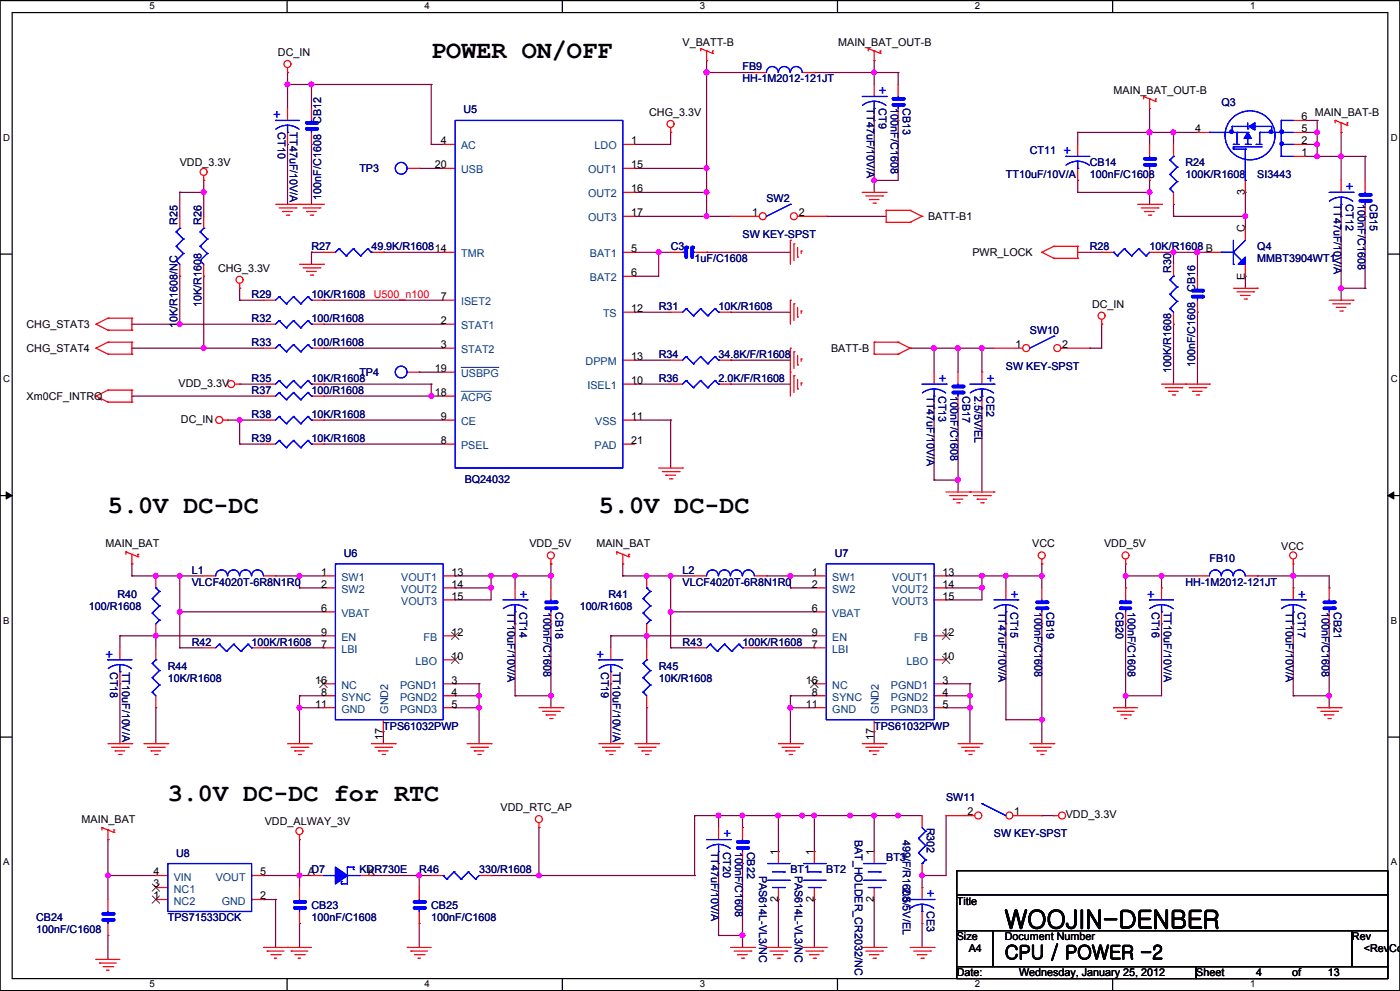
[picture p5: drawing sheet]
<svg xmlns="http://www.w3.org/2000/svg" width="297mm" height="210mm" viewBox="0 0 297 210" stroke-linecap="round" stroke-linejoin="round" font-family="sans-serif">
<defs><g id="words">
<g font-size="5.3">
<text x="91.4" y="12.2">POWER ON/OFF</text>
<text x="22.9" y="108.7">5.0V DC-DC</text>
<text x="126.9" y="108.7">5.0V DC-DC</text>
<text x="35.6" y="169.6">3.0V DC-DC for RTC</text>
<text x="212.9" y="196.6">WOOJIN-DENBER</text>
</g>
<text font-size="4.1" x="212.9" y="203.1">CPU / POWER -2</text>
<g font-size="2.8" fill="#00f">
<text x="186.3" y="20.2">+</text>
<text x="57.9" y="25.3">+</text>
<text x="225.3" y="32.9">+</text>
<text x="285.2" y="40.5">+</text>
<text x="199" y="81.1">+</text>
<text x="209.1" y="81.1">+</text>
<text x="110.2" y="126.8">+</text>
<text x="214.2" y="126.8">+</text>
<text x="243.1" y="126.8">+</text>
<text x="275.1" y="126.8">+</text>
<text x="22.4" y="139.5">+</text>
<text x="126.4" y="139.5">+</text>
<text x="153.3" y="177.6">+</text>
<text x="196.4" y="190.3">+</text>
</g>
<g font-size="2.3">
<text x="58.9" y="11.8">DC_IN</text>
<text x="144.7" y="9.8">V_BATT-B</text>
<text x="177.6" y="9.8">MAIN_BAT_OUT-B</text>
<text x="236" y="20">MAIN_BAT_OUT-B</text>
<text x="137.6" y="24.5">CHG_3.3V</text>
<text x="253.3" y="28">4</text>
<text x="275.8" y="28">5</text>
<text x="275.8" y="25.5">6</text>
<text x="278.6" y="24.5">MAIN_BAT-B</text>
<text x="38.1" y="35.2">VDD_3.3V</text>
<text x="92.1" y="35.6">20</text>
<text x="93.4" y="30.5">4</text>
<text x="133.8" y="30.5">1</text>
<text x="133.8" y="35.6">15</text>
<text x="275.8" y="33.1">1</text>
<text x="275.8" y="30.5">2</text>
<text x="133.8" y="40.7">16</text>
<text x="263.8" y="41.3" transform="rotate(-90 263.8 41.3)">3</text>
<text x="133.8" y="45.8">17</text>
<text x="159.4" y="45.8">1</text>
<text x="169.3" y="45.8">2</text>
<text x="196.7" y="46.6">BATT-B1</text>
<text x="133.8" y="53.4">5</text>
<text x="263.8" y="49.1" transform="rotate(-90 263.8 49.1)">C</text>
<text x="46.2" y="57.5">CHG_3.3V</text>
<text x="133.8" y="58.5">6</text>
<text x="206.1" y="54.2">PWR_LOCK</text>
<text x="263.8" y="59.3" transform="rotate(-90 263.8 59.3)">E</text>
<text x="93.4" y="63.6">7</text>
<text x="231.4" y="65.2">DC_IN</text>
<text x="5.6" y="69.5">CHG_STAT3</text>
<text x="93.4" y="68.6">2</text>
<text x="133.8" y="66.1">12</text>
<text x="5.6" y="74.6">CHG_STAT4</text>
<text x="93.4" y="73.7">3</text>
<text x="133.8" y="76.2">13</text>
<text x="176.1" y="74.6">BATT-B</text>
<text x="215.2" y="73.7">1</text>
<text x="225.1" y="73.7">2</text>
<text x="37.8" y="81.9">VDD_3.3V</text>
<text x="92.1" y="83.9">18</text>
<text x="92.1" y="78.8">19</text>
<text x="133.8" y="81.3">10</text>
<text x="5.6" y="84.7">Xm0CF_INTRQ</text>
<text x="38.4" y="89.5">DC_IN</text>
<text x="93.4" y="88.9">9</text>
<text x="133.8" y="88.9">11</text>
<text x="93.4" y="94">8</text>
<text x="133.8" y="94">21</text>
<text x="22.4" y="115.9">MAIN_BAT</text>
<text x="112.2" y="115.9">VDD_5V</text>
<text x="126.4" y="115.9">MAIN_BAT</text>
<text x="218.8" y="115.9">VCC</text>
<text x="234" y="115.9">VDD_5V</text>
<text x="271.5" y="116.4">VCC</text>
<text x="68" y="124.5">2</text>
<text x="68" y="121.9">1</text>
<text x="95.7" y="121.9">13</text>
<text x="95.7" y="124.5">14</text>
<text x="172.1" y="124.5">2</text>
<text x="172.1" y="121.9">1</text>
<text x="199.7" y="121.9">13</text>
<text x="199.7" y="124.5">14</text>
<text x="68" y="129.6">6</text>
<text x="95.7" y="127">15</text>
<text x="172.1" y="129.6">6</text>
<text x="199.7" y="127">15</text>
<text x="68" y="134.6">9</text>
<text x="68" y="137.2">7</text>
<text x="95.7" y="134.6">12</text>
<text x="172.1" y="134.6">9</text>
<text x="172.1" y="137.2">7</text>
<text x="199.7" y="134.6">12</text>
<text x="95.7" y="139.7">10</text>
<text x="199.7" y="139.7">10</text>
<text x="66.8" y="149.9">11</text>
<text x="66.8" y="144.8">16</text>
<text x="68" y="147.3">8</text>
<text x="95.7" y="144.8">3</text>
<text x="95.7" y="147.3">4</text>
<text x="95.7" y="149.9">5</text>
<text x="170.8" y="149.9">11</text>
<text x="170.8" y="144.8">16</text>
<text x="172.1" y="147.3">8</text>
<text x="199.7" y="144.8">3</text>
<text x="199.7" y="147.3">4</text>
<text x="199.7" y="149.9">5</text>
<text x="81.1" y="156.8" transform="rotate(-90 81.1 156.8)">17</text>
<text x="185.2" y="156.8" transform="rotate(-90 185.2 156.8)">17</text>
<text x="106.1" y="171.8">VDD_RTC_AP</text>
<text x="205.1" y="172.7">2</text>
<text x="214.9" y="172.7">1</text>
<text x="225.9" y="173.3">VDD_3.3V</text>
<text x="17.3" y="174.3">MAIN_BAT</text>
<text x="56.1" y="174.8">VDD_ALWAY_3V</text>
<text x="32.5" y="185.4">4</text>
<text x="55.1" y="185.4">5</text>
<text x="65.2" y="185.4">AD7</text>
<text x="77.9" y="185.4">K</text>
<text x="164.9" y="181.1" transform="rotate(-90 164.9 181.1)">1</text>
<text x="172.5" y="181.1" transform="rotate(-90 172.5 181.1)">1</text>
<text x="185.2" y="181.1" transform="rotate(-90 185.2 181.1)">1</text>
<text x="32.5" y="187.9">3</text>
<text x="32.5" y="190.5">1</text>
<text x="55.1" y="190.5">2</text>
<text x="164.9" y="191" transform="rotate(-90 164.9 191)">2</text>
<text x="172.5" y="191" transform="rotate(-90 172.5 191)">2</text>
<text x="185.2" y="191" transform="rotate(-90 185.2 191)">2</text>
<text x="202.8" y="191.6">Title</text>
<text x="202.8" y="199.2">Size</text>
<text x="205.3" y="201.7">A4</text>
<text x="212.9" y="199.2">Document Number</text>
<text x="286.5" y="199.2">Rev</text>
<text x="289" y="201.7">&lt;RevCod</text>
<text x="202.8" y="206.8">Date:</text>
<text x="216" y="206.8">Wednesday, January 25, 2012</text>
<text x="253.5" y="206.8">Sheet</text>
<text x="266.2" y="206.8">4</text>
<text x="273.8" y="206.8">of</text>
<text x="281.4" y="206.8">13</text>
</g>
<g font-size="2.3" fill="#000080">
<text x="157.4" y="14.9">FB9</text>
<text x="157.4" y="17.4">HH-1M2012-121JT</text>
<text x="183.7" y="23" transform="rotate(90 183.7 23)">TT47uF/10V/A</text>
<text x="186.2" y="23" transform="rotate(90 186.2 23)">CT9</text>
<text x="188.8" y="23" transform="rotate(90 188.8 23)">100nF/C1608</text>
<text x="191.3" y="23" transform="rotate(90 191.3 23)">CB13</text>
<text x="258.8" y="22.5">Q3</text>
<text x="58.9" y="28.1" transform="rotate(90 58.9 28.1)">CT10</text>
<text x="61.4" y="28.1" transform="rotate(90 61.4 28.1)">TT47uF/10V/A</text>
<text x="68.1" y="26.3" transform="rotate(-90 68.1 26.3)">CB12</text>
<text x="98.2" y="24">U5</text>
<text x="218.2" y="32.7">CT11</text>
<text x="230.9" y="35.2">CB14</text>
<text x="251.2" y="35.2">R24</text>
<text x="76.2" y="36.5">TP3</text>
<text x="213.2" y="37.7">TT10uF/10V/A</text>
<text x="230.9" y="37.7">100nF/C1608</text>
<text x="251.2" y="37.7">100K/R1608</text>
<text x="266.5" y="37.7">SI3443</text>
<text x="37.6" y="47.6" transform="rotate(-90 37.6 47.6)">R25</text>
<text x="42.7" y="47.6" transform="rotate(-90 42.7 47.6)">R26</text>
<text x="68.1" y="42.3" transform="rotate(-90 68.1 42.3)">100nF/C1608</text>
<text x="162.4" y="42.8">SW2</text>
<text x="282.6" y="43.3" transform="rotate(90 282.6 43.3)">TT47uF/10V/A</text>
<text x="285.2" y="43.3" transform="rotate(90 285.2 43.3)">CT12</text>
<text x="287.7" y="43.3" transform="rotate(90 287.7 43.3)">100nF/C1608</text>
<text x="290.3" y="43.3" transform="rotate(90 290.3 43.3)">CB15</text>
<text x="66" y="53">R27</text>
<text x="78.7" y="53">49.9K/R160814</text>
<text x="142.1" y="53">C3</text>
<text x="157.4" y="50.4">SW KEY-SPST</text>
<text x="230.9" y="53">R28</text>
<text x="243.6" y="53">10K/R1608 B</text>
<text x="266.5" y="53">Q4</text>
<text x="147.2" y="55.5">1uF/C1608</text>
<text x="248.2" y="57.8" transform="rotate(-90 248.2 57.8)">R30</text>
<text x="266.5" y="55.5">MMBT3904WT1</text>
<text x="42.7" y="65.1" transform="rotate(-90 42.7 65.1)">10K/R1608</text>
<text x="53.3" y="63.1">R29</text>
<text x="66" y="63.1">10K/R1608</text>
<text x="139.6" y="65.7">R31</text>
<text x="152.3" y="65.7">10K/R1608</text>
<text x="253.3" y="61.8" transform="rotate(-90 253.3 61.8)">CB16</text>
<text x="37.6" y="69.4" transform="rotate(-90 37.6 69.4)">10K/R1608/NC</text>
<text x="53.3" y="68.2">R32</text>
<text x="66" y="68.2">100/R1608</text>
<text x="218.2" y="70.7">SW10</text>
<text x="53.3" y="73.3">R33</text>
<text x="66" y="73.3">100/R1608</text>
<text x="139.6" y="75.8">R34</text>
<text x="152.3" y="75.8">34.8K/F/R1608</text>
<text x="253.3" y="77.8" transform="rotate(-90 253.3 77.8)">100nF/C1608</text>
<text x="53.3" y="83.4">R37</text>
<text x="53.3" y="80.9">R35</text>
<text x="66" y="83.4">100/R1608</text>
<text x="66" y="80.9">10K/R1608</text>
<text x="76.2" y="79.6">TP4</text>
<text x="139.6" y="80.9">R36</text>
<text x="152.3" y="80.9">2.0K/F/R1608</text>
<text x="196.4" y="83.9" transform="rotate(90 196.4 83.9)">TT47uF/10V/A</text>
<text x="198.9" y="83.9" transform="rotate(90 198.9 83.9)">CT13</text>
<text x="201.5" y="83.9" transform="rotate(90 201.5 83.9)">100nF/C1608</text>
<text x="204" y="83.9" transform="rotate(90 204 83.9)">CB17</text>
<text x="206.5" y="83.9" transform="rotate(90 206.5 83.9)">2.5/5V/EL</text>
<text x="209.1" y="83.9" transform="rotate(90 209.1 83.9)">CE2</text>
<text x="213.2" y="78.4">SW KEY-SPST</text>
<text x="248.2" y="79.1" transform="rotate(-90 248.2 79.1)">100K/R1608</text>
<text x="53.3" y="88.5">R38</text>
<text x="66" y="88.5">10K/R1608</text>
<text x="53.3" y="93.6">R39</text>
<text x="66" y="93.6">10K/R1608</text>
<text x="98.5" y="102.2">BQ24032</text>
<text x="72.9" y="118">U6</text>
<text x="176.9" y="118">U7</text>
<text x="256.3" y="119">FB10</text>
<text x="40.6" y="121.5">L1</text>
<text x="40.6" y="124.1">VLCF4020T-6R8N1R0</text>
<text x="144.7" y="121.5">L2</text>
<text x="144.7" y="124.1">VLCF4020T-6R8N1R0</text>
<text x="251.2" y="124.1">HH-1M2012-121JT</text>
<text x="18.8" y="129.1">100/R1608</text>
<text x="24.9" y="126.6">R40</text>
<text x="107.6" y="129.6" transform="rotate(90 107.6 129.6)">TT10uF/10V/A</text>
<text x="110.1" y="129.6" transform="rotate(90 110.1 129.6)">CT14</text>
<text x="115.2" y="129.6" transform="rotate(90 115.2 129.6)">100nF/C1608</text>
<text x="117.7" y="129.6" transform="rotate(90 117.7 129.6)">CB18</text>
<text x="122.8" y="129.1">100/R1608</text>
<text x="128.9" y="126.6">R41</text>
<text x="211.6" y="129.6" transform="rotate(90 211.6 129.6)">TT47uF/10V/A</text>
<text x="214.1" y="129.6" transform="rotate(90 214.1 129.6)">CT15</text>
<text x="219.2" y="129.6" transform="rotate(90 219.2 129.6)">100nF/C1608</text>
<text x="221.8" y="129.6" transform="rotate(90 221.8 129.6)">CB19</text>
<text x="236.5" y="129.6" transform="rotate(90 236.5 129.6)">CB20</text>
<text x="239" y="129.6" transform="rotate(90 239 129.6)">100nF/C1608</text>
<text x="244.1" y="129.6" transform="rotate(90 244.1 129.6)">CT16</text>
<text x="246.6" y="129.6" transform="rotate(90 246.6 129.6)">TT10uF/10V/A</text>
<text x="272.5" y="129.6" transform="rotate(90 272.5 129.6)">TT10uF/10V/A</text>
<text x="275" y="129.6" transform="rotate(90 275 129.6)">CT17</text>
<text x="280.1" y="129.6" transform="rotate(90 280.1 129.6)">100nF/C1608</text>
<text x="282.6" y="129.6" transform="rotate(90 282.6 129.6)">CB21</text>
<text x="40.6" y="136.7">R42</text>
<text x="53.3" y="136.7">100K/R1608</text>
<text x="144.7" y="136.7">R43</text>
<text x="157.4" y="136.7">100K/R1608</text>
<text x="23.3" y="142.3" transform="rotate(90 23.3 142.3)">CT18</text>
<text x="25.9" y="142.3" transform="rotate(90 25.9 142.3)">TT10uF/10V/A</text>
<text x="35.6" y="141.8">R44</text>
<text x="127.4" y="142.3" transform="rotate(90 127.4 142.3)">CT19</text>
<text x="129.9" y="142.3" transform="rotate(90 129.9 142.3)">TT10uF/10V/A</text>
<text x="139.6" y="141.8">R45</text>
<text x="35.6" y="144.4">10K/R1608</text>
<text x="139.6" y="144.4">10K/R1608</text>
<text x="81.2" y="154.5">TPS61032PWP</text>
<text x="185.3" y="154.5">TPS61032PWP</text>
<text x="200.5" y="169.7">SW11</text>
<text x="181.2" y="177.8" transform="rotate(90 181.2 177.8)">BAT_HOLDER_CR2032/NC</text>
<text x="191.3" y="177.8" transform="rotate(90 191.3 177.8)">499/F/R1608</text>
<text x="196.4" y="175.3" transform="rotate(90 196.4 175.3)">R302</text>
<text x="210.6" y="177.4">SW KEY-SPST</text>
<text x="37.3" y="181.4">U8</text>
<text x="76.2" y="185">KDR730E</text>
<text x="88.8" y="185">R46</text>
<text x="101.5" y="185">330/R1608</text>
<text x="150.7" y="180.4" transform="rotate(90 150.7 180.4)">TT47uF/10V/A</text>
<text x="153.2" y="180.4" transform="rotate(90 153.2 180.4)">CT20</text>
<text x="155.8" y="180.4" transform="rotate(90 155.8 180.4)">100nF/C1608</text>
<text x="158.3" y="180.4" transform="rotate(90 158.3 180.4)">CB22</text>
<text x="160.9" y="185.4" transform="rotate(90 160.9 185.4)">PAS614L-VL3/NC</text>
<text x="167.5" y="185">BT1</text>
<text x="168.5" y="185.4" transform="rotate(90 168.5 185.4)">PAS614L-VL3/NC</text>
<text x="175.1" y="185">BT2</text>
<text x="187.8" y="182.4">BT3</text>
<text x="191.3" y="188" transform="rotate(90 191.3 188)">2.5/5V/EL</text>
<text x="7.7" y="195.1">CB24</text>
<text x="7.7" y="197.7">100nF/C1608</text>
<text x="35.6" y="195.1">TPS71533DCK</text>
<text x="66" y="192.6">CB23</text>
<text x="66" y="195.1">100nF/C1608</text>
<text x="91.4" y="192.6">CB25</text>
<text x="91.4" y="195.1">100nF/C1608</text>
<text x="196.4" y="193.1" transform="rotate(90 196.4 193.1)">CE3</text>
</g>
<g font-size="2.3" fill="#004080">
<text x="97.7" y="31.6">AC</text>
<text x="126" y="31.6">LDO</text>
<text x="97.7" y="36.7">USB</text>
<text x="124.6" y="36.7">OUT1</text>
<text x="124.6" y="41.8">OUT2</text>
<text x="124.6" y="46.9">OUT3</text>
<text x="97.7" y="54.5">TMR</text>
<text x="125" y="54.5">BAT1</text>
<text x="125" y="59.6">BAT2</text>
<text x="97.7" y="64.7">ISET2</text>
<text x="97.7" y="69.7">STAT1</text>
<text x="127.8" y="67.2">TS</text>
<text x="97.7" y="74.8">STAT2</text>
<text x="124.1" y="77.3">DPPM</text>
<text x="97.7" y="79.9">USBPG</text>
<text x="124.5" y="82.4">ISEL1</text>
<text x="97.7" y="85">ACPG</text>
<text x="97.7" y="95.1">PSEL</text>
<text x="97.7" y="90">CE</text>
<text x="126" y="95.1">PAD</text>
<text x="126.1" y="90">VSS</text>
<text x="72.4" y="125.6">SW2</text>
<text x="72.4" y="123">SW1</text>
<text x="85" y="123">VOUT1</text>
<text x="85" y="125.6">VOUT2</text>
<text x="176.4" y="125.6">SW2</text>
<text x="176.4" y="123">SW1</text>
<text x="189.1" y="123">VOUT1</text>
<text x="189.1" y="125.6">VOUT2</text>
<text x="72.4" y="130.7">VBAT</text>
<text x="85" y="128.1">VOUT3</text>
<text x="176.4" y="130.7">VBAT</text>
<text x="189.1" y="128.1">VOUT3</text>
<text x="72.4" y="135.7">EN</text>
<text x="89.7" y="135.7">FB</text>
<text x="176.4" y="135.7">EN</text>
<text x="193.8" y="135.7">FB</text>
<text x="72.4" y="138.3">LBI</text>
<text x="88.1" y="140.8">LBO</text>
<text x="176.4" y="138.3">LBI</text>
<text x="192.1" y="140.8">LBO</text>
<text x="72.4" y="148.4">SYNC</text>
<text x="72.4" y="145.9">NC</text>
<text x="84.8" y="145.9">PGND1</text>
<text x="84.8" y="148.4">PGND2</text>
<text x="176.4" y="148.4">SYNC</text>
<text x="176.4" y="145.9">NC</text>
<text x="188.8" y="145.9">PGND1</text>
<text x="188.8" y="148.4">PGND2</text>
<text x="72.4" y="151">GND</text>
<text x="82.2" y="151.2" transform="rotate(-90 82.2 151.2)">GND2</text>
<text x="84.8" y="151">PGND3</text>
<text x="176.4" y="151">GND</text>
<text x="186.3" y="151.2" transform="rotate(-90 186.3 151.2)">GND2</text>
<text x="188.8" y="151">PGND3</text>
<text x="36.8" y="186.5">VIN</text>
<text x="36.8" y="189">NC1</text>
<text x="36.8" y="191.6">NC2</text>
<text x="45.7" y="186.5">VOUT</text>
<text x="47" y="191.6">GND</text>
</g>
<text font-size="2.3" fill="#f00" x="79.2" y="63.1">U500_n100</text>
<g font-size="2">
<text x="31.7" y="2">5</text>
<text x="90" y="2">4</text>
<text x="148.3" y="2">3</text>
<text x="206.6" y="2">2</text>
<text x="264.9" y="2">1</text>
<text x=".7" y="29.8">D</text>
<text x="294.7" y="29.8">D</text>
<text x=".7" y="81">C</text>
<text x="294.7" y="81">C</text>
<text x=".7" y="132.1">B</text>
<text x="294.7" y="132.1">B</text>
<text x=".7" y="183.3">A</text>
<text x="294.7" y="183.3">A</text>
<text x="31.7" y="209.1">5</text>
<text x="90" y="209.1">4</text>
<text x="148.3" y="209.1">3</text>
<text x="206.6" y="209.1">2</text>
<text x="264.9" y="209.1">1</text>
</g>
</g></defs>
<g fill="none" stroke="#000" stroke-width=".25">
<path d="M0 .1h296.6v209.7h-296.6zM2.6 2.7h291.5v204.6h-291.5zM60.9 .1v2.6M119.2 .1v2.6M177.5 .1v2.6M235.8 .1v2.6M0 53.8h2.6M294.1 53.8h2.5M0 105h2.6M294.1 105h2.5M0 156.1h2.6M294.1 156.1h2.5"/>
<path d="M202.8 184.4h91.3v5.1h-91.3zM202.8 189.5h91.3v7.6h-91.3zM202.8 197.1h7.6v7.6h-7.6zM210.4 197.1h76.1v7.6h-76.1zM286.5 197.1h7.6v7.6h-7.6zM60.9 207.3v2.5M119.2 207.3v2.5M177.5 207.3v2.5M202.8 204.7h50.7v2.6h-50.7zM235.8 207.3v2.5M253.5 204.7h40.6v2.6h-40.6z"/>
</g>
<path d="M1.3 104.2l1.3 .8-1.3 .7zM294.1 105l1.3-.8v1.5z" fill="#000" stroke="#000" stroke-width=".21"/>
<g fill="none" stroke="#800040" stroke-width=".25">
<path d="M60.9 15.4h.1M60.9 17.9h.1M60.9 15.4v7.6M60.9 17.9h30.5M66 17.9h.1M66 17.9v5.1M91.4 17.9h.1M91.4 17.9v12.7M149.7 15.4h.1M149.7 12.8h.1M149.7 15.4h10.2M149.7 12.8v33"/>
<path d="M172.6 15.4h.1M172.6 15.4h17.7M185.3 15.4h.1M185.3 12.8h.1M185.3 12.8v5.1M190.3 15.4h.1M190.3 15.4v2.5M43.2 38.2h.1M43.2 38.2v7.6M60.9 30.6h.1M60.9 30.6v12.7M66 30.6h.1"/>
<path d="M66 30.6v12.7M88.8 35.7h.1M88.8 35.7h5.1M91.4 30.6h.1M91.4 30.6h2.5M134.5 35.7h.1M134.5 30.6h.1M134.5 35.7h15.2M142.1 28.1h.1M142.1 28.1v2.5h-7.6M149.7 35.7h.1M185.3 38.2h.1"/>
<path d="M185.3 25.5h.1M185.3 25.5v15.2M190.3 25.5h.1M190.3 25.5v12.7h-5M228.4 28.1h.1M228.4 38.2h.1M228.4 28.1h25.4M228.4 28.1v2.5M228.4 38.2v2.5M243.6 23h.1M243.6 28.1h.1M243.6 38.2h.1"/>
<path d="M243.6 23v7.6M243.6 38.2v5.1M248.7 28.1h.1M248.7 28.1v2.5M253.8 28.1h.1M276.6 30.6h.1M276.6 28.1h.1M276.6 33.1h.1M276.6 25.5h.1M276.6 30.6h2.5M276.6 28.1h2.5M276.6 33.1h12.7"/>
<path d="M276.6 25.5h2.5M279.1 30.6h.1M279.1 25.5h.1M279.1 28.1h.1M279.1 25.5v7.6M284.2 33.1h.1M284.2 28.1h.1M284.2 28.1v10.1M289.3 33.1h.1M289.3 33.1v5.1M38.1 40.7h.1M38.1 58.5h.1"/>
<path d="M38.1 40.7v5.1M38.1 58.5v10.2M38.1 40.7h5.1M43.2 58.5h.1M43.2 40.7h.1M43.2 58.5v15.2M66 53.4h.1M66 53.4v2.6M66 53.4h2.5M81.2 53.4h.1M81.2 53.4h12.7M134.5 45.8h.1"/>
<path d="M134.5 40.7h.1M134.5 58.5h.1M134.5 53.4h.1M134.5 45.8h20.3M134.5 53.4h7.6M134.5 40.7h15.2M139.6 53.4h.1M139.6 53.4v5.1h-5.1M149.7 53.4h.1M149.7 40.7h.1M149.7 45.8h.1M149.7 53.4h17.8"/>
<path d="M175.1 45.8h.1M175.1 45.8h12.7M228.4 40.7h.1M228.4 53.4h5.1M228.4 40.7h15.2M233.5 53.4h.1M243.6 40.7h.1M246.2 53.4h10.1M248.7 53.4h.1M248.7 43.3h.1M248.7 45.8h.1M248.7 45.8h15.2"/>
<path d="M248.7 43.3v2.5M248.7 53.4v2.6M253.8 53.4h.1M253.8 53.4v5.1M263.9 40.7h.1M263.9 45.8h.1M263.9 58.5h.1M263.9 40.7v7.7M263.9 58.5v2.6M284.2 45.8h.1M284.2 45.8v17.8M289.3 45.8h.1"/>
<path d="M289.3 45.8v15.3M28 73.7h.1M28 68.7h.1M28 68.7h27.9M28 73.7h27.9M38.1 68.7h.1M43.2 73.7h.1M50.8 61.1h.1M50.8 63.6h.1M50.8 61.1v2.5M50.8 63.6h5.1M68.5 68.7h.1"/>
<path d="M68.5 63.6h.1M68.5 73.7h.1M68.5 68.7h25.4M68.5 73.7h25.4M68.5 63.6h25.4M88.8 78.8h.1M88.8 78.8h5.1M134.5 66.1h.1M134.5 76.3h.1M134.5 76.3h7.6M134.5 66.1h7.6M154.8 76.3h.1"/>
<path d="M154.8 66.1h.1M154.8 76.3h12.7M154.8 66.1h12.7M192.9 73.7h.1M192.9 73.7h17.7M197.9 73.7h.1M197.9 73.7v5.1M203 73.7h.1M203 73.7v5.1M208.1 73.7h.1M208.1 78.8h.1M208.1 73.7v5.1"/>
<path d="M230.9 73.7h.1M233.5 68.7h.1M233.5 68.7v5h-2.6M248.7 68.7h.1M248.7 68.7v12.7M253.8 66.1h.1M253.8 66.1v15.3M284.2 61.1h.1M284.2 61.1h5.1M289.3 61.1h.1M28 83.9h.1M28 83.9h27.9"/>
<path d="M48.2 89h.1M48.2 89h7.7M50.8 89h.1M50.8 81.4h.1M50.8 94.1h.1M50.8 89v5.1M50.8 81.4h5.1M50.8 94.1h5.1M68.5 81.4h.1M68.5 89h.1M68.5 83.9h.1M68.5 94.1h.1"/>
<path d="M68.5 89h25.4M68.5 83.9h25.4M68.5 81.4h22.9M68.5 94.1h25.4M91.4 83.9h.1M91.4 81.4h.1M91.4 81.4v2.5M134.5 89h.1M134.5 81.4h.1M134.5 89h7.6M134.5 81.4h7.6M142.1 89h.1"/>
<path d="M142.1 89v10.1M154.8 81.4h.1M154.8 81.4h12.7M197.9 86.4h.1M197.9 86.4v15.3M203 86.4h.1M203 86.4v17.8M208.1 86.4h.1M208.1 86.4v17.8M28 119.4h.1M28 119.4v2.6M116.8 119.4h.1"/>
<path d="M116.8 119.4v5.1M132 119.4h.1M132 119.4v2.6M197.9 101.7h.1M197.9 101.7h5.1M203 101.7h.1M220.8 119.4h.1M220.8 119.4v5.1M238.5 119.4v5.1M274.1 119.4v5.1M25.4 134.7h.1M25.4 134.7h43.1"/>
<path d="M25.4 134.7v2.5M28 122h.1M28 122h15.2M33 134.7h.1M33 122h.1M33 134.7v2.5M38.1 122h.1M38.1 137.2h.1M38.1 129.6h.1M38.1 122v15.2M38.1 137.2h5.1M38.1 129.6h30.4"/>
<path d="M55.9 137.2h12.6M58.4 122h.1M58.4 122h10.1M63.5 122h.1M63.5 124.5h.1M63.5 122v2.5M63.5 124.5h5M68.5 137.2h.1M96.5 127.1h.1M96.5 124.5h.1M96.5 122h.1M96.5 122h20.3"/>
<path d="M96.5 124.5h7.6M104.1 122h.1M104.1 124.5h.1M104.1 122v5.1h-7.6M109.1 122h.1M109.1 132.1h.1M109.1 122v2.5M109.1 132.1v15.3M116.8 132.1h.1M116.8 122h.1M116.8 132.1v17.8M129.4 134.7h.1"/>
<path d="M129.4 134.7h43.2M129.4 134.7v2.5M132 122h.1M132 122h15.2M137.1 134.7h.1M137.1 122h.1M137.1 134.7v2.5M142.1 122h.1M142.1 137.2h.1M142.1 129.6h.1M142.1 137.2h5.1M142.1 129.6h30.5"/>
<path d="M142.1 122v15.2M159.9 137.2h12.7M162.4 122h.1M162.4 122h10.2M167.5 122h.1M167.5 124.5h.1M167.5 124.5h5.1M167.5 122v2.5M172.6 137.2h.1M200.5 127.1h.1M200.5 124.5h.1M200.5 122h.1"/>
<path d="M200.5 122h20.3M200.5 124.5h7.6M208.1 122h.1M208.1 124.5h.1M208.1 122v5.1h-7.6M213.2 122h.1M213.2 132.1h.1M213.2 122v2.5M213.2 132.1v20.3M220.8 132.1h.1M220.8 122h.1M220.8 132.1v25.4"/>
<path d="M238.5 122h.1M238.5 132.1h.1M238.5 124.5h.1M238.5 122h15.3M238.5 132.1v17.8M246.2 124.5h.1M246.2 122h.1M246.2 132.1h.1M246.2 132.1v15.3h-7.7M246.2 122v2.5M266.5 122h.1M266.5 122h15.2v2.5"/>
<path d="M274.1 122h.1M274.1 124.5h.1M274.1 132.1h.1M274.1 132.1v15.3M281.7 132.1h.1M281.7 124.5h.1M281.7 132.1v17.8M25.4 144.8h.1M25.4 144.8v12.7M33 149.9h.1M33 149.9v7.6M63.5 147.4h.1"/>
<path d="M63.5 149.9h.1M63.5 147.4v10.1M63.5 147.4h5M63.5 149.9h5M81.2 155h.1M81.2 155v2.5M96.5 144.8h.1M96.5 147.4h.1M96.5 149.9h.1M96.5 147.4h5M96.5 149.9h5M96.5 144.8h5"/>
<path d="M101.5 144.8h.1M101.5 149.9h.1M101.5 147.4h.1M101.5 144.8v12.7M109.1 147.4h.1M109.1 147.4h7.7M116.8 147.4h.1M129.4 144.8h.1M129.4 144.8v12.7M137.1 149.9h.1M137.1 149.9v7.6M167.5 147.4h.1"/>
<path d="M167.5 149.9h.1M167.5 147.4h5.1M167.5 149.9h5.1M167.5 147.4v10.1M185.3 155h.1M185.3 155v2.5M200.5 144.8h.1M200.5 147.4h.1M200.5 149.9h.1M200.5 147.4h5.1M200.5 149.9h5.1M200.5 144.8h5.1"/>
<path d="M205.6 144.8h.1M205.6 149.9h.1M205.6 147.4h.1M205.6 144.8v12.7M213.2 152.4h.1M213.2 152.4h7.6M220.8 152.4h.1M238.5 149.9h.1M238.5 147.4h.1M274.1 147.4h.1M274.1 147.4h7.6M281.7 149.9h.1"/>
<path d="M22.9 177.8h.1M22.9 177.8v12.7M63.5 177.8h.1M63.5 177.8v10.2M114.2 175.3h.1M114.2 175.3v10.1M147.2 172.8h.1M147.2 172.8h48.2M147.2 172.8v12.6M152.3 172.8h.1M152.3 172.8v2.5M157.4 175.3h.1"/>
<path d="M157.4 172.8h.1M157.4 172.8v2.5M165 172.8h.1M165 172.8v7.6M170 172.8h.1M172.6 172.8h.1M172.6 172.8v7.6M180.2 172.8h.1M185.3 172.8h.1M185.3 172.8v7.6M190.3 172.8h.1M200.5 172.8h.1"/>
<path d="M200.5 172.8v12.6h-5.1M220.8 172.8h.1M220.8 172.8h2.5M22.9 185.4h.1M22.9 198.1h.1M22.9 185.4h10.1M22.9 198.1v5.1M55.9 185.4h.1M55.9 190.5h.1M55.9 185.4h10.1M55.9 190.5h2.5M58.4 190.5h.1"/>
<path d="M58.4 190.5v10.2M63.5 185.4h.1M63.5 195.6h.1M63.5 195.6v5.1M78.7 185.4h.1M78.7 185.4h12.7M88.8 185.4h.1M88.8 195.6h.1M88.8 185.4v2.6M88.8 195.6v5.1M104.1 185.4h.1M104.1 185.4h43.1"/>
<path d="M147.2 185.4h.1M152.3 182.9h.1M152.3 198.1h.1M152.3 182.9v15.2M152.3 198.1h5.1M157.4 182.9h.1M157.4 198.1h.1M157.4 182.9v17.8M165 190.5h.1M165 180.4h.1M165 190.5v10.2M172.6 190.5h.1"/>
<path d="M172.6 180.4h.1M172.6 190.5v10.2M185.3 190.5v10.2M195.4 195.6h.1M195.4 188h.1M195.4 185.4h.1M195.4 185.4v2.6M195.4 195.6v5.1M185.3 200.7h.1"/>
</g>
<g fill="#f0f" stroke="#f0f" stroke-width=".25">
<circle cx="63.5" cy="185.4" r=".49"/>
<circle cx="88.8" cy="185.4" r=".49"/>
<circle cx="22.9" cy="185.4" r=".49"/>
<circle cx="114.2" cy="185.4" r=".49"/>
<circle cx="274" cy="122" r=".49"/>
<circle cx="281.7" cy="147.3" r=".49"/>
<circle cx="238.5" cy="122" r=".49"/>
<circle cx="246.1" cy="122" r=".49"/>
<circle cx="238.5" cy="147.3" r=".49"/>
<circle cx="104" cy="122" r=".49"/>
<circle cx="104" cy="124.5" r=".49"/>
<circle cx="33" cy="122" r=".49"/>
<circle cx="63.5" cy="149.9" r=".49"/>
<circle cx="38.1" cy="129.6" r=".49"/>
<circle cx="63.5" cy="122" r=".49"/>
<circle cx="33" cy="134.7" r=".49"/>
<circle cx="38.1" cy="122" r=".49"/>
<circle cx="101.5" cy="149.9" r=".49"/>
<circle cx="101.5" cy="147.3" r=".49"/>
<circle cx="116.7" cy="122" r=".49"/>
<circle cx="109.1" cy="122" r=".49"/>
<circle cx="116.7" cy="147.3" r=".49"/>
<circle cx="208.1" cy="122" r=".49"/>
<circle cx="208.1" cy="124.5" r=".49"/>
<circle cx="137" cy="122" r=".49"/>
<circle cx="167.5" cy="149.9" r=".49"/>
<circle cx="142.1" cy="129.6" r=".49"/>
<circle cx="167.5" cy="122" r=".49"/>
<circle cx="137" cy="134.7" r=".49"/>
<circle cx="142.1" cy="122" r=".49"/>
<circle cx="205.5" cy="149.9" r=".49"/>
<circle cx="205.5" cy="147.3" r=".49"/>
<circle cx="220.8" cy="122" r=".49"/>
<circle cx="213.1" cy="122" r=".49"/>
<circle cx="220.8" cy="152.4" r=".49"/>
<circle cx="50.8" cy="89" r=".49"/>
<circle cx="43.2" cy="73.7" r=".49"/>
<circle cx="149.7" cy="35.6" r=".49"/>
<circle cx="149.7" cy="40.7" r=".49"/>
<circle cx="91.4" cy="83.9" r=".49"/>
<circle cx="60.9" cy="17.9" r=".49"/>
<circle cx="149.7" cy="15.3" r=".49"/>
<circle cx="66" cy="17.9" r=".49"/>
<circle cx="38.1" cy="68.6" r=".49"/>
<circle cx="43.2" cy="40.7" r=".49"/>
<circle cx="139.6" cy="53.4" r=".49"/>
<circle cx="185.2" cy="38.2" r=".49"/>
<circle cx="185.2" cy="15.3" r=".49"/>
<circle cx="149.7" cy="45.8" r=".49"/>
<circle cx="197.9" cy="73.7" r=".49"/>
<circle cx="208.1" cy="73.7" r=".49"/>
<circle cx="203" cy="101.7" r=".49"/>
<circle cx="253.7" cy="53.4" r=".49"/>
<circle cx="248.7" cy="53.4" r=".49"/>
<circle cx="263.9" cy="45.8" r=".49"/>
<circle cx="279.1" cy="30.6" r=".49"/>
<circle cx="248.7" cy="28" r=".49"/>
<circle cx="279.1" cy="28" r=".49"/>
<circle cx="279.1" cy="33.1" r=".49"/>
<circle cx="243.6" cy="28" r=".49"/>
<circle cx="284.2" cy="61" r=".49"/>
<circle cx="284.2" cy="33.1" r=".49"/>
<circle cx="243.6" cy="40.7" r=".49"/>
<circle cx="190.3" cy="172.7" r=".49"/>
<circle cx="157.3" cy="198.1" r=".49"/>
<circle cx="152.3" cy="172.7" r=".49"/>
<circle cx="164.9" cy="172.7" r=".49"/>
<circle cx="157.3" cy="172.7" r=".49"/>
<circle cx="203" cy="73.7" r=".49"/>
<circle cx="180.2" cy="172.7" r=".49"/>
<circle cx="170" cy="172.7" r=".49"/>
<circle cx="195.4" cy="185.4" r=".49"/>
<circle cx="172.6" cy="172.7" r=".49"/>
<circle cx="185.2" cy="172.7" r=".49"/>
</g>
<g fill="none" stroke="#f00" stroke-width=".25">
<path d="M60.9 15.4h.1M60.9 14.3v1.1M148.5 10.3h.1M148.5 10.3v.5M148.5 10.3l2.5 1M149.7 10.8h.1M149.7 12.8h.1M149.7 10.8v2M151 11.3h.1M151 10.8h.1M151 10.8v.5M184 10.3h.1"/>
<path d="M184 10.3v.5M184 10.3l2.5 1M185.3 10.8h.1M185.3 12.8h.1M185.3 10.8v2M186.5 11.3h.1M186.5 10.8h.1M186.5 10.8v.5M43.2 38.2h.1M43.2 37.2v1M142.1 28.1h.1M142.1 27v1.1"/>
<path d="M242.3 20.4h.1M242.3 20.4v.5M242.3 20.4l2.6 1.1M243.6 20.9h.1M243.6 23h.1M243.6 20.9v2.1M244.9 21.5h.1M244.9 20.9h.1M244.9 20.9v.6M248.7 30.6v2.5M282.9 25.5h.1M282.9 25.5v.5"/>
<path d="M282.9 25.5l2.6 1M284.2 26h.1M284.2 28.1h.1M284.2 26v2.1M284.2 38.2v2.5M285.5 26.5h.1M285.5 26h.1M285.5 26v.5M58.4 43.3h10.1M59.2 44h3.5M59.9 44.8h.1M59.9 44.8h2.1"/>
<path d="M60.7 45.6h.5M61.2 45.6h.1M62.7 44h.1M63.5 43.3h.1M63.5 56h5M64.2 56.7h3.6M64.2 44h3.6M65 57.5h.1M65 44.8h.1M65 57.5h2M65 44.8h2M65.8 58.3h.5"/>
<path d="M65.8 45.6h.5M66.3 58.3h.1M66.3 45.6h.1M67.8 56.7h.1M67.8 44h.1M68.5 56h.1M68.5 43.3h.1M142.1 53.4h2.6M147.2 53.4h2.5M167.5 50.9h.1M167.5 50.9v5.1M168.3 51.7h.1"/>
<path d="M168.3 51.7v3.5M169 54.5h.1M169 52.4v2.1M169.8 53.2h.1M169.8 53.2v.5M182.7 40.7h5.1M183.5 41.5h3.5M184.2 42.3h.1M184.2 42.3h2.1M185 43h.5M185.5 43h.1M187 41.5h.1"/>
<path d="M187.8 44.6h.1M187.8 47.1h.1M187.8 40.7h.1M187.8 44.6h5.1M187.8 44.6v2.5M187.8 47.1h5.1M192.9 44.6h.1M192.9 47.1h.1M192.9 44.6l2.5 1.2M195.4 45.8h.1M195.4 45.8l-2.5 1.3M220.8 53.4h.1"/>
<path d="M220.8 53.4l2.5 1.3M223.3 52.2h.1M223.3 54.7h.1M223.3 52.2l-2.5 1.2M223.3 52.2h5.1M223.3 54.7h5.1M228.4 52.2h.1M228.4 54.7h.1M228.4 52.2v2.5M241.1 43.3h5.1M241.8 44h3.6M242.6 44.8h.1"/>
<path d="M242.6 44.8h2M243.4 45.6h.5M243.9 45.6h.1M245.4 44h.1M246.2 43.3h.1M248.7 40.7v2.6M284.2 43.3v2.5M20.3 73.7h.1M20.3 68.7h.1M20.3 73.7l2.6 1.3M20.3 68.7l2.6 1.2M22.9 72.5h.1"/>
<path d="M22.9 75h.1M22.9 67.4h.1M22.9 69.9h.1M22.9 72.5l-2.6 1.2M22.9 72.5h5.1M22.9 75h5.1M22.9 67.4l-2.6 1.3M22.9 67.4h5.1M22.9 69.9h5.1M28 72.5h.1M28 75h.1M28 67.4h.1"/>
<path d="M28 69.9h.1M28 67.4v2.5M28 72.5v2.5M50.8 61.1h.1M50.8 60v1.1M167.5 63.6h.1M167.5 78.8h.1M167.5 73.7h.1M167.5 63.6v5.1M167.5 73.7v10.2M168.3 64.4h.1M168.3 79.6h.1"/>
<path d="M168.3 74.5h.1M168.3 64.4v3.5M168.3 74.5v3.6M168.3 79.6v3.5M169 67.1h.1M169 77.3h.1M169 65.1v2M169 75.3v2M169.8 65.9h.1M169.8 76h.1M169.8 65.9v.5M169.8 76v.5"/>
<path d="M185.3 72.5h.1M185.3 75h.1M185.3 72.5h5M185.3 75h5M185.3 72.5v2.5M190.3 72.5h.1M190.3 75h.1M190.3 72.5l2.6 1.2M192.9 73.7h.1M192.9 73.7l-2.6 1.3M233.5 68.7h.1M233.5 67.7v1"/>
<path d="M261.4 61.1h5.1M262.1 61.8h3.6M262.9 62.6h.1M262.9 62.6h2M263.7 63.3h.5M264.2 63.3h.1M265.7 61.8h.1M266.5 61.1h.1M281.7 63.6h5M282.4 64.4h3.6M283.2 65.1h.1M283.2 65.1h2"/>
<path d="M284 65.9h.5M284.5 65.9h.1M286 64.4h.1M286.7 63.6h.1M20.3 83.9h.1M20.3 83.9l2.6 1.3M22.9 82.6h.1M22.9 85.2h.1M22.9 82.6l-2.6 1.3M22.9 82.6h5.1M22.9 85.2h5.1M28 82.6h.1"/>
<path d="M28 85.2h.1M28 82.6v2.6M47.2 89h1M48.2 89h.1M49.8 81.4h1M50.8 81.4h.1M55.9 81.4h2.5M55.9 83.9h2.5M55.9 94.1h2.5M66 81.4h2.5M66 83.9h2.5M66 94.1h2.5"/>
<path d="M139.6 99.1h5.1M140.4 99.9h3.5M143.9 99.9h.1M144.7 99.1h.1M169 82.4h.1M169 80.3v2.1M169.8 81.1h.1M169.8 81.1v.5M246.2 81.4h10.1M246.9 82.1h3.6M247.7 82.9h.1M247.7 82.9h2"/>
<path d="M248.4 83.6h.5M248.9 83.6h.1M250.5 82.1h.1M251.2 81.4h.1M252 82.1h3.5M252.7 82.9h.1M252.7 82.9h2.1M253.5 83.6h.5M254 83.6h.1M255.5 82.1h.1M256.3 81.4h.1M26.7 116.9h.1"/>
<path d="M26.7 116.9v.5M26.7 116.9l2.5 1M28 117.4h.1M28 119.4h.1M28 117.4v2M29.2 117.9h.1M29.2 117.4h.1M29.2 117.4v.5M116.8 119.4h.1M116.8 118.4v1M130.7 116.9h.1M130.7 116.9v.5"/>
<path d="M130.7 116.9l2.5 1M132 117.4h.1M132 119.4h.1M132 117.4v2M133.2 117.9h.1M133.2 117.4h.1M133.2 117.4v.5M141.1 100.7h.1M141.1 100.7h2M141.9 101.4h.5M142.4 101.4h.1M200.5 104.2h10.1"/>
<path d="M201.2 105h3.6M202 105.7h.1M202 105.7h2M202.8 106.5h.5M203.3 106.5h.1M204.8 105h.1M205.6 104.2h.1M206.3 105h3.6M207.1 105.7h.1M207.1 105.7h2M207.8 106.5h.5M208.3 106.5h.1"/>
<path d="M209.9 105h.1M210.6 104.2h.1M220.8 119.4h.1M220.8 118.4v1M238.5 119.4h.1M238.5 118.4v1M274.1 119.4h.1M274.1 118.4v1M68.5 124.5h2.6M68.5 129.6h2.6M68.5 134.7h2.6M68.5 137.2h2.6"/>
<path d="M68.5 122h2.6M93.9 124.5h2.6M93.9 134.7h2.6M93.9 122h2.6M93.9 139.8h2.6M93.9 127.1h2.6M22.9 157.5h5.1M23.6 158.3h3.6M24.4 159h.1M24.4 159h2M25.2 159.8h.5M25.7 159.8h.1"/>
<path d="M27.2 158.3h.1M28 157.5h.1M30.5 157.5h5.1M31.3 158.3h3.5M32 159h.1M32 159h2M32.8 159.8h.5M33.3 159.8h.1M34.8 158.3h.1M35.6 157.5h.1M60.9 157.5h5.1M61.7 158.3h3.5"/>
<path d="M62.5 159h.1M62.5 159h2M63.2 159.8h.5M63.7 159.8h.1M65.2 158.3h.1M66 157.5h.1M68.5 149.9h2.6M68.5 147.4h2.6M68.5 144.8h2.6M78.7 157.5h5.1M79.5 158.3h3.5M80.2 159h.1"/>
<path d="M80.2 159h2M81 159.8h.5M81.2 152.4v2.6M81.5 159.8h.1M83 158.3h.1M83.8 157.5h.1M93.9 149.9h2.6M93.9 147.4h2.6M93.9 144.8h2.6M99 157.5h5.1M99.8 158.3h3.5M100.5 159h.1"/>
<path d="M100.5 159h2M101.3 159.8h.5M101.8 159.8h.1M103.3 158.3h.1M104.1 157.5h.1M114.2 149.9h5.1M115 150.7h3.5M115.7 151.4h.1M115.7 151.4h2.1M116.5 152.2h.5M117 152.2h.1M118.5 150.7h.1"/>
<path d="M119.3 149.9h.1M126.9 157.5h5.1M127.7 158.3h3.5M128.4 159h.1M128.4 159h2.1M129.2 159.8h.5M129.7 159.8h.1M131.2 158.3h.1M132 157.5h.1M134.5 157.5h5.1M135.3 158.3h3.5M136 159h.1"/>
<path d="M136 159h2.1M136.8 159.8h.5M137.3 159.8h.1M138.8 158.3h.1M139.6 157.5h.1M165 157.5h5M165.7 158.3h3.6M166.5 159h.1M166.5 159h2M167.2 159.8h.6M167.8 159.8h.1M169.3 158.3h.1"/>
<path d="M170 157.5h.1M182.7 157.5h5.1M183.5 158.3h3.5M184.2 159h.1M184.2 159h2.1M185 159.8h.5M185.5 159.8h.1M187 158.3h.1M187.8 157.5h.1M203 157.5h5.1M203.8 158.3h3.5M204.5 159h.1"/>
<path d="M204.5 159h2.1M205.3 159.8h.5M205.8 159.8h.1M207.3 158.3h.1M208.1 157.5h.1M218.2 157.5h5.1M219 158.3h3.6M219.8 159h.1M219.8 159h2M220.5 159.8h.5M221 159.8h.1M222.6 158.3h.1"/>
<path d="M223.3 157.5h.1M236 149.9h.1M236 149.9h5.1M236.8 150.7h.1M236.8 150.7h3.5M237.5 151.4h2.1M238.3 152.2h.1M238.3 152.2h.5M239.6 151.4h.1M279.1 149.9h5.1M279.9 150.7h3.6M280.7 151.4h.1"/>
<path d="M280.7 151.4h2M281.4 152.2h.5M281.9 152.2h.1M283.5 150.7h.1M284.2 149.9h.1M21.6 175.3h.1M21.6 175.3v.5M21.6 175.3l2.5 1M22.9 175.8h.1M22.9 177.8h.1M22.9 175.8v2M24.1 176.3h.1"/>
<path d="M24.1 175.8h.1M24.1 175.8v.5M63.5 177.8h.1M63.5 176.8v1M114.2 175.3h.1M114.2 174.3v1M195.4 172.8v2.5M223.3 172.8h.1M223.3 172.8h1M91.4 185.4h2.5M101.5 185.4h2.6M195.4 182.9v2.5"/>
<path d="M20.3 203.2h.1M20.3 203.2h5.1M21.1 204h.1M21.1 204h3.6M21.9 204.7h2M22.6 205.5h.1M22.6 205.5h.5M23.9 204.7h.1M55.9 200.7h.1M55.9 200.7h10.1M56.6 201.4h.1M56.6 201.4h3.6"/>
<path d="M57.4 202.2h2M58.1 203h.1M58.1 203h.6M59.4 202.2h.1M60.9 200.7h.1M61.7 201.4h.1M61.7 201.4h3.5M62.5 202.2h2M63.2 203h.1M63.2 203h.5M64.5 202.2h.1M86.3 200.7h.1"/>
<path d="M86.3 200.7h5.1M87.1 201.4h.1M87.1 201.4h3.5M87.8 202.2h2.1M88.6 203h.1M88.6 203h.5M89.9 202.2h.1M154.8 200.7h5.1M155.6 201.4h3.5M156.3 202.2h.1M156.3 202.2h2.1M157.1 203h.5"/>
<path d="M157.6 203h.1M159.1 201.4h.1M159.9 200.7h.1M162.4 200.7h5.1M163.2 201.4h3.5M163.9 202.2h.1M163.9 202.2h2.1M164.7 203h.5M165.2 203h.1M166.7 201.4h.1M167.5 200.7h.1M170 200.7h5.1"/>
<path d="M170.8 201.4h3.5M171.6 202.2h.1M171.6 202.2h2M172.3 203h.5M172.8 203h.1M174.3 201.4h.1M175.1 200.7h.1M182.7 200.7h5.1M183.5 201.4h3.5M184.2 202.2h.1M184.2 202.2h2.1M185 203h.5"/>
<path d="M185.5 203h.1M187 201.4h.1M187.8 200.7h.1M192.9 200.7h5M193.6 201.4h3.6M194.4 202.2h.1M194.4 202.2h2M195.2 203h.5M195.7 203h.1M197.2 201.4h.1M197.9 200.7h.1"/>
<circle cx="60.9" cy="13.6" r=".74"/>
<circle cx="43.2" cy="36.4" r=".74"/>
<circle cx="142.1" cy="26.3" r=".74"/>
<circle cx="50.8" cy="59.3" r=".74"/>
<circle cx="233.4" cy="66.9" r=".74"/>
<circle cx="46.5" cy="89" r=".74"/>
<circle cx="49" cy="81.3" r=".74"/>
<circle cx="116.7" cy="117.6" r=".74"/>
<circle cx="220.8" cy="117.6" r=".74"/>
<circle cx="238.5" cy="117.6" r=".74"/>
<circle cx="274" cy="117.6" r=".74"/>
<circle cx="63.5" cy="176" r=".74"/>
<circle cx="114.2" cy="173.5" r=".74"/>
<circle cx="225.1" cy="172.7" r=".74"/>
</g>
<g fill="none" stroke="#00f" stroke-width=".25">
<path d="M247.9 40h.1M247.9 36.9h.1M247.9 33.9h.1M247.9 40l.8 .7M247.9 36.9l1.6 1.6M247.9 33.9l1.6 1.5M248.7 33.1h.1M248.7 33.1l-.8 .8M249.5 38.5h.1M249.5 35.4h.1M249.5 38.5l-1.6 1.5M249.5 35.4l-1.6 1.5"/>
<path d="M144.7 53.4h.7M145.4 53.4h.1M146.7 53.4h.1M146.7 53.4h.5M281.7 40.7h5M284.2 43.3h.1M284.2 41.8l1.6 .3 .9 .5M284.2 41.8l-1.5 .3-1 .5M284.2 41.8v1.5M286.7 40.7h.1M59.2 83.1h.1M59.2 80.6h.1"/>
<path d="M59.2 93.3h.1M59.2 83.1l-.8 .8M59.2 83.1l1.5 1.6M59.2 80.6l-.8 .8M59.2 80.6l1.5 1.5M59.2 93.3l-.8 .8M59.2 93.3l1.5 1.5M60.7 84.7h.1M60.7 82.1h.1M60.7 94.8h.1M62.2 83.1h.1M62.2 80.6h.1"/>
<path d="M62.2 93.3h.1M62.2 83.1l-1.5 1.6M62.2 83.1l1.5 1.6M62.2 80.6l-1.5 1.5M62.2 80.6l1.5 1.5M62.2 93.3l-1.5 1.5M62.2 93.3l1.5 1.5M63.7 84.7h.1M63.7 82.1h.1M63.7 94.8h.1M65.2 83.1h.1M65.2 80.6h.1"/>
<path d="M65.2 93.3h.1M65.2 83.1l-1.5 1.6M65.2 83.1l.8 .8M65.2 80.6l-1.5 1.5M65.2 80.6l.8 .8M65.2 93.3l-1.5 1.5M65.2 93.3l.8 .8M66 83.9h.1M66 81.4h.1M66 94.1h.1M71.1 119.4h22.8v33h-22.8zM194.6 177.6h.1"/>
<path d="M194.6 177.6l1.6 1.5M195.4 175.3l.8 .8M196.2 176.1h.1M196.2 179.1h.1M196.2 176.1l-1.6 1.5M196.2 179.1l-1.6 1.5M93.9 185.4h.1M93.9 185.4l.8 .8M94.7 186.2h.1M96.2 184.7h.1M96.2 184.7l1.5 1.5M96.2 184.7l-1.5 1.5"/>
<path d="M97.7 186.2h.1M99.2 184.7h.1M99.2 184.7l1.6 1.5M99.2 184.7l-1.5 1.5M100.8 186.2h.1M101.5 185.4l-.7 .8M194.6 180.6h.1M194.6 180.6l1.6 1.5M195.4 182.9h.1M196.2 182.1h.1M196.2 182.1l-.8 .8"/>
</g>
<path d="M95.7 133.9l1.6 1.6M95.7 139l1.6 1.6M97.2 133.9l-1.5 1.6M97.2 139l-1.5 1.6M67.8 144.1l1.6 1.5M69.3 144.1l-1.6 1.5" fill="none" stroke="#804000" stroke-width=".21"/>
<path d="M145.4 52.4v2.1" fill="none" stroke="#00f" stroke-width=".76"/>
<circle cx="145.4" cy="52.4" r=".38" fill="#00f"/>
<path d="M146.7 52.4v2.1" fill="none" stroke="#00f" stroke-width=".76"/>
<circle cx="146.7" cy="52.4" r=".38" fill="#00f"/>
<path d="M144.7 53.4h.7M145.4 53.4h.1M146.7 53.4h.1M146.7 53.4h.5" fill="none" stroke="#00f" stroke-width=".25"/>
<path d="M145.4 52.4v2.1" fill="none" stroke="#00f" stroke-width=".76"/>
<circle cx="145.4" cy="52.4" r=".38" fill="#00f"/>
<path d="M146.7 52.4v2.1" fill="none" stroke="#00f" stroke-width=".76"/>
<circle cx="146.7" cy="52.4" r=".38" fill="#00f"/>
<path d="M86.3 78.8h2.5M213.2 124.5v2.6M213.2 129.6v2.5M165 180.4v2.5M165 188v2.5" fill="none" stroke="#f00" stroke-width=".25"/>
<g fill="none" stroke="#00f" stroke-width=".25">
<path d="M210.6 127.1h5.1M213.2 129.6h.1M213.2 128.1l1 .1 1.4 .7M213.2 128.1l-1.6 .3-.9 .5M213.2 128.1v1.5M215.7 127.1h.1M162.7 182.9h4.5M162.7 186.5h4.5M163.7 188h2.5M163.7 184.7h2.5M166.2 188h.1M166.2 184.7h.1"/>
<path d="M167.2 182.9h.1M167.2 186.5h.1"/>
<circle cx="85" cy="78.8" r="1.25"/>
</g>
<circle cx="161.6" cy="45.8" r=".74" fill="#fff" stroke="#f00" stroke-width=".25"/>
<path d="M154.8 45.8h6.1" fill="none" stroke="#f00" stroke-width=".25"/>
<circle cx="168.2" cy="45.8" r=".74" fill="#fff" stroke="#f00" stroke-width=".25"/>
<path d="M159.9 15.4h2.5M170 15.4h2.6M289.3 38.2v2.5M169 45.8h6.1M289.3 43.3v2.5" fill="none" stroke="#f00" stroke-width=".25"/>
<path d="M164.9 15.4a1.25 1.25 0 0 0-1.2-1.3 1.25 1.25 0 0 0-1.3 1.3M167.5 15.4a1.25 1.25 0 0 0-1.3-1.3 1.25 1.25 0 0 0-1.2 1.3M170 15.4a1.25 1.25 0 0 0-1.3-1.3 1.25 1.25 0 0 0-1.2 1.3M167.5 43.3h.1M167.5 43.3l-5.1 2.5M289.3 41.3h.1M289.3 42.5h.1M289.3 40.7v.6M289.3 42.5v.8" fill="none" stroke="#00f" stroke-width=".25"/>
<path d="M288.3 42.5h2" fill="none" stroke="#00f" stroke-width=".76"/>
<circle cx="290.3" cy="42.5" r=".38" fill="#00f"/>
<path d="M288.3 41.3h2" fill="none" stroke="#00f" stroke-width=".76"/>
<circle cx="290.3" cy="41.3" r=".38" fill="#00f"/>
<path d="M289.3 41.3h.1M289.3 42.5h.1M289.3 40.7v.6M289.3 42.5v.8" fill="none" stroke="#00f" stroke-width=".25"/>
<path d="M288.3 42.5h2" fill="none" stroke="#00f" stroke-width=".76"/>
<circle cx="290.3" cy="42.5" r=".38" fill="#00f"/>
<path d="M288.3 41.3h2" fill="none" stroke="#00f" stroke-width=".76"/>
<circle cx="290.3" cy="41.3" r=".38" fill="#00f"/>
<path d="M220.8 124.5v2.6M220.8 129.6v2.5M246.2 124.5v2.6M246.2 129.6v2.5" fill="none" stroke="#f00" stroke-width=".25"/>
<path d="M220.8 127.6h.1M220.8 128.8h.1M220.8 127.1v.5M220.8 128.8v.8M243.6 127.1h.1M243.6 127.1h5.1M246.2 129.6h.1M246.2 128.1l-1.1 .1-1.4 .7M246.2 128.1l1 .1 1.4 .7M246.2 128.1v1.5" fill="none" stroke="#00f" stroke-width=".25"/>
<path d="M219.8 128.8h2" fill="none" stroke="#00f" stroke-width=".76"/>
<circle cx="221.8" cy="128.8" r=".38" fill="#00f"/>
<path d="M219.8 127.6h2" fill="none" stroke="#00f" stroke-width=".76"/>
<circle cx="221.8" cy="127.6" r=".38" fill="#00f"/>
<path d="M220.8 127.6h.1M220.8 128.8h.1M220.8 127.1v.5M220.8 128.8v.8" fill="none" stroke="#00f" stroke-width=".25"/>
<path d="M219.8 128.8h2" fill="none" stroke="#00f" stroke-width=".76"/>
<circle cx="221.8" cy="128.8" r=".38" fill="#00f"/>
<path d="M219.8 127.6h2" fill="none" stroke="#00f" stroke-width=".76"/>
<circle cx="221.8" cy="127.6" r=".38" fill="#00f"/>
<g fill="none" stroke="#f00" stroke-width=".25">
<path d="M93.9 30.6h2.6M93.9 35.7h2.6M132 30.6h2.5M132 35.7h2.5M243.6 30.6v2.5M243.6 35.7v2.5M93.9 53.4h2.6M132 53.4h2.5M132 58.5h2.5M132 40.7h2.5M132 45.8h2.5M93.9 68.7h2.6"/>
<path d="M93.9 73.7h2.6M93.9 63.6h2.6M93.9 78.8h2.6M132 66.1h2.5M132 76.3h2.5M208.1 78.8v2.6M93.9 94.1h2.6M93.9 89h2.6M93.9 83.9h2.6M132 94.1h2.5M132 89h2.5M132 81.4h2.5"/>
<path d="M208.1 83.9v2.5M109.1 124.5v2.6M109.1 129.6v2.5M185.3 180.4v2.5M185.3 188v2.5"/>
</g>
<path d="M97.7 77.8h8M97.7 82.9h6.5" fill="none" stroke="#004080" stroke-width=".21"/>
<g fill="none" stroke="#00f" stroke-width=".25">
<path d="M96.5 25.5h35.5v73.6h-35.5zM243.6 33.6h.1M243.6 34.9h.1M243.6 33.1v.5M243.6 34.9v.8M205.6 81.4h5M208.1 83.9h.1M208.1 82.4l1 .1 1.5 .7M208.1 82.4l-1.1 .1-1.4 .7M208.1 82.4v1.5M210.6 81.4h.1M106.6 127.1h5.1"/>
<path d="M109.1 129.6h.1M109.1 128.1l1.1 .1 1.4 .7M109.1 128.1l-1.5 .3-.9 .5M109.1 128.1v1.5M111.7 127.1h.1M183 182.9h4.5M183 186.5h4.5M184 188h2.5M184 184.7h2.5M186.5 188h.1M186.5 184.7h.1M187.5 182.9h.1"/>
<path d="M187.5 186.5h.1"/>
</g>
<path d="M242.6 34.9h2" fill="none" stroke="#00f" stroke-width=".76"/>
<circle cx="244.6" cy="34.9" r=".38" fill="#00f"/>
<path d="M242.6 33.6h2" fill="none" stroke="#00f" stroke-width=".76"/>
<circle cx="244.6" cy="33.6" r=".38" fill="#00f"/>
<path d="M243.6 33.6h.1M243.6 34.9h.1M243.6 33.1v.5M243.6 34.9v.8" fill="none" stroke="#00f" stroke-width=".25"/>
<path d="M242.6 34.9h2" fill="none" stroke="#00f" stroke-width=".76"/>
<circle cx="244.6" cy="34.9" r=".38" fill="#00f"/>
<path d="M242.6 33.6h2" fill="none" stroke="#00f" stroke-width=".76"/>
<circle cx="244.6" cy="33.6" r=".38" fill="#00f"/>
<path d="M22.9 190.5v2.6M22.9 195.6v2.5" fill="none" stroke="#f00" stroke-width=".25"/>
<path d="M22.9 193.6h.1M22.9 194.8h.1M22.9 193.1v.5M22.9 194.8v.8" fill="none" stroke="#00f" stroke-width=".25"/>
<path d="M21.9 194.8h2" fill="none" stroke="#00f" stroke-width=".76"/>
<circle cx="23.9" cy="194.8" r=".38" fill="#00f"/>
<path d="M21.9 193.6h2" fill="none" stroke="#00f" stroke-width=".76"/>
<circle cx="23.9" cy="193.6" r=".38" fill="#00f"/>
<path d="M22.9 193.6h.1M22.9 194.8h.1M22.9 193.1v.5M22.9 194.8v.8" fill="none" stroke="#00f" stroke-width=".25"/>
<path d="M21.9 194.8h2" fill="none" stroke="#00f" stroke-width=".76"/>
<circle cx="23.9" cy="194.8" r=".38" fill="#00f"/>
<path d="M21.9 193.6h2" fill="none" stroke="#00f" stroke-width=".76"/>
<circle cx="23.9" cy="193.6" r=".38" fill="#00f"/>
<path d="M238.5 124.5v2.6M238.5 129.6v2.5" fill="none" stroke="#f00" stroke-width=".25"/>
<path d="M238.5 127.6h.1M238.5 128.8h.1M238.5 127.1v.5M238.5 128.8v.8" fill="none" stroke="#00f" stroke-width=".25"/>
<path d="M237.5 128.8h2.1" fill="none" stroke="#00f" stroke-width=".76"/>
<circle cx="237.5" cy="128.8" r=".38" fill="#00f"/>
<path d="M237.5 127.6h2.1" fill="none" stroke="#00f" stroke-width=".76"/>
<circle cx="237.5" cy="127.6" r=".38" fill="#00f"/>
<path d="M238.5 127.6h.1M238.5 128.8h.1M238.5 127.1v.5M238.5 128.8v.8" fill="none" stroke="#00f" stroke-width=".25"/>
<path d="M237.5 128.8h2.1" fill="none" stroke="#00f" stroke-width=".76"/>
<circle cx="237.5" cy="128.8" r=".38" fill="#00f"/>
<path d="M237.5 127.6h2.1" fill="none" stroke="#00f" stroke-width=".76"/>
<circle cx="237.5" cy="127.6" r=".38" fill="#00f"/>
<path d="M116.8 124.5v2.6M116.8 129.6v2.5" fill="none" stroke="#f00" stroke-width=".25"/>
<path d="M116.8 127.6h.1M116.8 128.8h.1M116.8 127.1v.5M116.8 128.8v.8" fill="none" stroke="#00f" stroke-width=".25"/>
<path d="M115.7 128.8h2.1" fill="none" stroke="#00f" stroke-width=".76"/>
<circle cx="117.8" cy="128.8" r=".38" fill="#00f"/>
<path d="M115.7 127.6h2.1" fill="none" stroke="#00f" stroke-width=".76"/>
<circle cx="117.8" cy="127.6" r=".38" fill="#00f"/>
<path d="M116.8 127.6h.1M116.8 128.8h.1M116.8 127.1v.5M116.8 128.8v.8" fill="none" stroke="#00f" stroke-width=".25"/>
<path d="M115.7 128.8h2.1" fill="none" stroke="#00f" stroke-width=".76"/>
<circle cx="117.8" cy="128.8" r=".38" fill="#00f"/>
<path d="M115.7 127.6h2.1" fill="none" stroke="#00f" stroke-width=".76"/>
<circle cx="117.8" cy="127.6" r=".38" fill="#00f"/>
<path d="M66 23v2.5M66 28.1v2.5M142.1 66.1h2.6M152.3 66.1h2.5M137.1 137.2v2.6M137.1 147.4v2.5" fill="none" stroke="#f00" stroke-width=".25"/>
<g fill="none" stroke="#00f" stroke-width=".25">
<path d="M66 26h.1M66 27.3h.1M66 25.5v.5M66 27.3v.8M145.4 65.4h.1M145.4 65.4l-.7 .7M145.4 65.4l1.5 1.5M146.9 66.9h.1M148.5 65.4h.1M148.5 65.4l-1.6 1.5M148.5 65.4l1.5 1.5M150 66.9h.1"/>
<path d="M151.5 65.4h.1M151.5 65.4l-1.5 1.5M151.5 65.4l.8 .7M152.3 66.1h.1M137.1 139.8h.1M137.1 139.8l-.8 .7M136.3 146.6h.1M136.3 143.6h.1M136.3 140.5h.1M136.3 146.6l.8 .8M136.3 143.6l1.5 1.5M136.3 140.5l1.5 1.5"/>
<path d="M137.8 145.1h.1M137.8 142h.1M137.8 145.1l-1.5 1.5M137.8 142l-1.5 1.6"/>
</g>
<path d="M65 27.3h2" fill="none" stroke="#00f" stroke-width=".76"/>
<circle cx="67" cy="27.3" r=".38" fill="#00f"/>
<path d="M65 26h2" fill="none" stroke="#00f" stroke-width=".76"/>
<circle cx="67" cy="26" r=".38" fill="#00f"/>
<path d="M66 26h.1M66 27.3h.1M66 25.5v.5M66 27.3v.8" fill="none" stroke="#00f" stroke-width=".25"/>
<path d="M65 27.3h2" fill="none" stroke="#00f" stroke-width=".76"/>
<circle cx="67" cy="27.3" r=".38" fill="#00f"/>
<path d="M65 26h2" fill="none" stroke="#00f" stroke-width=".76"/>
<circle cx="67" cy="26" r=".38" fill="#00f"/>
<path d="M203 78.8v2.6M203 83.9v2.5" fill="none" stroke="#f00" stroke-width=".25"/>
<path d="M203 81.9h.1M203 83.1h.1M203 81.4v.5M203 83.1v.8" fill="none" stroke="#00f" stroke-width=".25"/>
<path d="M202 83.1h2" fill="none" stroke="#00f" stroke-width=".76"/>
<circle cx="204" cy="83.1" r=".38" fill="#00f"/>
<path d="M202 81.9h2" fill="none" stroke="#00f" stroke-width=".76"/>
<circle cx="204" cy="81.9" r=".38" fill="#00f"/>
<path d="M203 81.9h.1M203 83.1h.1M203 81.4v.5M203 83.1v.8" fill="none" stroke="#00f" stroke-width=".25"/>
<path d="M202 83.1h2" fill="none" stroke="#00f" stroke-width=".76"/>
<circle cx="204" cy="83.1" r=".38" fill="#00f"/>
<path d="M202 81.9h2" fill="none" stroke="#00f" stroke-width=".76"/>
<circle cx="204" cy="81.9" r=".38" fill="#00f"/>
<path d="M256.3 53.4h2.5M263.9 48.4v2.5M263.9 56v2.5M55.9 89h2.5M66 89h2.5M33 137.2v2.6M147.2 137.2h2.5M157.4 137.2h2.5M253.8 122h2.5M263.9 122h2.6M33 147.4v2.5" fill="none" stroke="#f00" stroke-width=".25"/>
<g fill="none" stroke="#00f" stroke-width=".25">
<path d="M258.8 53.4h.1M258.8 53.4h2.6M261.4 53.4h.1M261.4 56h.1M261.4 53.4l1.8 1.8M261.4 50.9v5.1M263.2 55.2h.1M263.9 50.9l-2.5 2.5M59.2 88.2h.1M59.2 88.2l-.8 .8M59.2 88.2l1.5 1.5M60.7 89.7h.1"/>
<path d="M62.2 88.2h.1M62.2 88.2l-1.5 1.5M62.2 88.2l1.5 1.5M63.7 89.7h.1M65.2 88.2h.1M65.2 88.2l-1.5 1.5M65.2 88.2l.8 .8M66 89h.1M33 139.8h.1M33 139.8l-.7 .7M150.5 136.5h.1M150.5 136.5l-.8 .7"/>
<path d="M150.5 136.5l1.5 1.5M152 138h.1M153.5 136.5h.1M153.5 136.5l-1.5 1.5M153.5 136.5l1.6 1.5M155.1 138h.1M156.6 136.5h.1M156.6 136.5l-1.5 1.5M156.6 136.5l.8 .7M157.4 137.2h.1M258.8 122a1.25 1.25 0 0 0-1.3-1.3 1.25 1.25 0 0 0-1.2 1.3M261.3 122a1.25 1.25 0 0 0-1.2-1.3 1.25 1.25 0 0 0-1.3 1.3"/>
<path d="M263.9 122a1.25 1.25 0 0 0-1.3-1.3 1.25 1.25 0 0 0-1.2 1.3M32.3 146.6h.1M32.3 143.6h.1M32.3 140.5h.1M32.3 146.6l.7 .8M32.3 143.6l1.5 1.5M32.3 140.5l1.5 1.5M33.8 145.1h.1M33.8 142h.1M33.8 145.1l-1.5 1.5M33.8 142l-1.5 1.6"/>
</g>
<g fill="#00f" stroke="#00f" stroke-width=".25">
<path d="M263.9 54.5v1.5h-1.5z" fill-rule="evenodd"/>
<path d="M263.9 54.5v1.5h-1.5z" fill-rule="evenodd"/>
</g>
<circle cx="213.9" cy="172.7" r=".74" fill="#fff" stroke="#f00" stroke-width=".25"/>
<path d="M214.7 172.8h6.1" fill="none" stroke="#f00" stroke-width=".25"/>
<circle cx="207.3" cy="172.7" r=".74" fill="#fff" stroke="#f00" stroke-width=".25"/>
<path d="M55.9 68.7h2.5M66 68.7h2.5M43.2 137.2h2.5M53.3 137.2h2.6M157.4 175.3v2.5M200.5 172.8h6.1M33 185.4h2.6M33 190.5h2.6M33 188h2.6M53.3 185.4h2.6M53.3 190.5h2.6M157.4 180.4v2.5" fill="none" stroke="#f00" stroke-width=".25"/>
<g fill="none" stroke="#00f" stroke-width=".25">
<path d="M59.2 67.9h.1M59.2 67.9l-.8 .8M59.2 67.9l1.5 1.5M60.7 69.4h.1M62.2 67.9h.1M62.2 67.9l-1.5 1.5M62.2 67.9l1.5 1.5M63.7 69.4h.1M65.2 67.9h.1M65.2 67.9l-1.5 1.5M65.2 67.9l.8 .8M66 68.7h.1"/>
<path d="M46.5 136.5h.1M46.5 136.5l-.8 .7M46.5 136.5l1.5 1.5M48 138h.1M49.5 136.5h.1M49.5 136.5l-1.5 1.5M49.5 136.5l1.5 1.5M51 138h.1M52.6 136.5h.1M52.6 136.5l-1.6 1.5M52.6 136.5l.7 .7M53.3 137.2h.1"/>
<path d="M157.4 178.3h.1M157.4 179.6h.1M157.4 177.8v.5M157.4 179.6v.8M208.1 170.2h.1M208.1 170.2l5.1 2.6M35.6 182.9h17.7v10.2h-17.7z"/>
</g>
<path d="M32.3 187.2l1.5 1.6M32.3 189.8l1.5 1.5M33.8 187.2l-1.6 1.6M33.8 189.8l-1.6 1.5" fill="none" stroke="#804000" stroke-width=".21"/>
<path d="M156.3 179.6h2.1" fill="none" stroke="#00f" stroke-width=".76"/>
<circle cx="158.4" cy="179.6" r=".38" fill="#00f"/>
<path d="M156.3 178.3h2.1" fill="none" stroke="#00f" stroke-width=".76"/>
<circle cx="158.4" cy="178.3" r=".38" fill="#00f"/>
<path d="M157.4 178.3h.1M157.4 179.6h.1M157.4 177.8v.5M157.4 179.6v.8" fill="none" stroke="#00f" stroke-width=".25"/>
<path d="M156.3 179.6h2.1" fill="none" stroke="#00f" stroke-width=".76"/>
<circle cx="158.4" cy="179.6" r=".38" fill="#00f"/>
<path d="M156.3 178.3h2.1" fill="none" stroke="#00f" stroke-width=".76"/>
<circle cx="158.4" cy="178.3" r=".38" fill="#00f"/>
<path d="M190.3 17.9v2.5M60.9 23v2.5M60.9 28.1v2.5M190.3 23v2.5M68.5 53.4h2.6M78.7 53.4h2.5M142.1 76.3h2.6M152.3 76.3h2.5M197.9 78.8v2.6M197.9 83.9v2.5M274.1 124.5v2.6M274.1 129.6v2.5" fill="none" stroke="#f00" stroke-width=".25"/>
<g fill="none" stroke="#00f" stroke-width=".25">
<path d="M58.4 25.5h.1M58.4 25.5h5.1M60.9 28.1h.1M60.9 26.5l-1 .2-1.4 .7M60.9 26.5l1.1 .2 1.4 .7M60.9 26.5v1.6M190.3 20.9h.1M190.3 22.2h.1M190.3 20.4v.5M190.3 22.2v.8M71.8 52.7h.1M71.8 52.7l-.7 .7"/>
<path d="M71.8 52.7l1.6 1.5M73.4 54.2h.1M74.9 52.7h.1M74.9 52.7l-1.5 1.5M74.9 52.7l1.5 1.5M76.4 54.2h.1M77.9 52.7h.1M77.9 52.7l-1.5 1.5M77.9 52.7l.8 .7M78.7 53.4h.1M145.4 75.5h.1M145.4 75.5l-.7 .8"/>
<path d="M145.4 75.5l1.5 1.5M146.9 77h.1M148.5 75.5h.1M148.5 75.5l-1.6 1.5M148.5 75.5l1.5 1.5M150 77h.1M151.5 75.5h.1M151.5 75.5l-1.5 1.5M151.5 75.5l.8 .8M152.3 76.3h.1M195.4 81.4h5.1M197.9 83.9h.1"/>
<path d="M197.9 82.4l1.6 .3 .9 .5M197.9 82.4l-1 .1-1.4 .7M197.9 82.4v1.5M200.5 81.4h.1M271.5 127.1h5.1M274.1 129.6h.1M274.1 128.1l1 .1 1.4 .7M274.1 128.1l-1.6 .3-.9 .5M274.1 128.1v1.5M276.6 127.1h.1"/>
</g>
<path d="M189.3 22.2h2" fill="none" stroke="#00f" stroke-width=".76"/>
<circle cx="191.3" cy="22.2" r=".38" fill="#00f"/>
<path d="M189.3 20.9h2" fill="none" stroke="#00f" stroke-width=".76"/>
<circle cx="191.3" cy="20.9" r=".38" fill="#00f"/>
<path d="M190.3 20.9h.1M190.3 22.2h.1M190.3 20.4v.5M190.3 22.2v.8" fill="none" stroke="#00f" stroke-width=".25"/>
<path d="M189.3 22.2h2" fill="none" stroke="#00f" stroke-width=".76"/>
<circle cx="191.3" cy="22.2" r=".38" fill="#00f"/>
<path d="M189.3 20.9h2" fill="none" stroke="#00f" stroke-width=".76"/>
<circle cx="191.3" cy="20.9" r=".38" fill="#00f"/>
<path d="M253.8 58.5v2.6M253.8 63.6v2.5M25.4 137.2v2.6M147.2 122h2.5M159.9 122h2.5M25.4 142.3v2.5" fill="none" stroke="#f00" stroke-width=".25"/>
<g fill="none" stroke="#00f" stroke-width=".25">
<path d="M253.8 61.6h.1M253.8 62.8h.1M253.8 61.1v.5M253.8 62.8v.8M22.9 139.8h.1M22.9 139.8h5.1M152.2 122a1.25 1.25 0 0 0-1.2-1.3 1.25 1.25 0 0 0-1.3 1.3M154.8 122a1.25 1.25 0 0 0-1.3-1.3 1.25 1.25 0 0 0-1.2 1.3M157.3 122a1.25 1.25 0 0 0-1.2-1.3 1.25 1.25 0 0 0-1.3 1.3M159.8 122a1.25 1.25 0 0 0-1.2-1.3 1.25 1.25 0 0 0-1.2 1.3M25.4 142.3h.1M25.4 140.8l-1 .1-1.5 .7"/>
<path d="M25.4 140.8l1.1 .1 1.4 .7M25.4 140.8v1.5"/>
</g>
<path d="M252.7 62.8h2.1" fill="none" stroke="#00f" stroke-width=".76"/>
<circle cx="254.8" cy="62.8" r=".38" fill="#00f"/>
<path d="M252.7 61.6h2.1" fill="none" stroke="#00f" stroke-width=".76"/>
<circle cx="254.8" cy="61.6" r=".38" fill="#00f"/>
<path d="M253.8 61.6h.1M253.8 62.8h.1M253.8 61.1v.5M253.8 62.8v.8" fill="none" stroke="#00f" stroke-width=".25"/>
<path d="M252.7 62.8h2.1" fill="none" stroke="#00f" stroke-width=".76"/>
<circle cx="254.8" cy="62.8" r=".38" fill="#00f"/>
<path d="M252.7 61.6h2.1" fill="none" stroke="#00f" stroke-width=".76"/>
<circle cx="254.8" cy="61.6" r=".38" fill="#00f"/>
<path d="M142.1 81.4h2.6M152.3 81.4h2.5M129.4 137.2v2.6M281.7 124.5v2.6M281.7 129.6v2.5M129.4 142.3v2.5M152.3 175.3v2.5M152.3 180.4v2.5" fill="none" stroke="#f00" stroke-width=".25"/>
<g fill="none" stroke="#00f" stroke-width=".25">
<path d="M145.4 80.6h.1M145.4 80.6l-.7 .8M145.4 80.6l1.5 1.5M146.9 82.1h.1M148.5 80.6h.1M148.5 80.6l-1.6 1.5M148.5 80.6l1.5 1.5M150 82.1h.1M151.5 80.6h.1M151.5 80.6l-1.5 1.5M151.5 80.6l.8 .8M152.3 81.4h.1"/>
<path d="M126.9 139.8h.1M126.9 139.8h5.1M281.7 127.6h.1M281.7 128.8h.1M281.7 127.1v.5M281.7 128.8v.8M129.4 142.3h.1M129.4 140.8l-1 .1-1.4 .7M129.4 140.8l1.1 .1 1.4 .7M129.4 140.8v1.5M149.7 177.8h5.1M152.3 178.8l1.5 .4 .9 .5"/>
<path d="M152.3 178.8l-1.6 .4-.9 .5M152.3 178.8v1.6M154.8 177.8h.1M152.3 180.4h.1"/>
</g>
<path d="M280.7 128.8h2" fill="none" stroke="#00f" stroke-width=".76"/>
<circle cx="282.7" cy="128.8" r=".38" fill="#00f"/>
<path d="M280.7 127.6h2" fill="none" stroke="#00f" stroke-width=".76"/>
<circle cx="282.7" cy="127.6" r=".38" fill="#00f"/>
<path d="M281.7 127.6h.1M281.7 128.8h.1M281.7 127.1v.5M281.7 128.8v.8" fill="none" stroke="#00f" stroke-width=".25"/>
<path d="M280.7 128.8h2" fill="none" stroke="#00f" stroke-width=".76"/>
<circle cx="282.7" cy="128.8" r=".38" fill="#00f"/>
<path d="M280.7 127.6h2" fill="none" stroke="#00f" stroke-width=".76"/>
<circle cx="282.7" cy="127.6" r=".38" fill="#00f"/>
<path d="M38.1 45.8v2.6M38.1 56v2.5M137.1 122v2.5M137.1 132.1v2.6M63.5 188v2.5M63.5 193.1v2.5" fill="none" stroke="#f00" stroke-width=".25"/>
<g fill="none" stroke="#00f" stroke-width=".25">
<path d="M37.3 55.2h.1M37.3 52.2h.1M37.3 49.1h.1M37.3 55.2l.8 .8M37.3 52.2l1.6 1.5M37.3 49.1l1.6 1.5M38.1 48.4h.1M38.1 48.4l-.8 .7M38.9 53.7h.1M38.9 50.6h.1M38.9 53.7l-1.6 1.5M38.9 50.6l-1.6 1.6"/>
<path d="M136.3 129.9h.1M136.3 126.8h.1M136.3 129.9l1.5 1.5M136.3 126.8l1.5 1.5M137.1 124.5h.1M137.1 124.5l.7 .8M137.8 131.4h.1M137.8 128.3h.1M137.8 125.3h.1M137.8 131.4l-.7 .7M137.8 128.3l-1.5 1.6M137.8 125.3l-1.5 1.5"/>
<path d="M63.5 191h.1M63.5 192.3h.1M63.5 190.5v.5M63.5 192.3v.8"/>
</g>
<path d="M62.5 192.3h2" fill="none" stroke="#00f" stroke-width=".76"/>
<circle cx="64.5" cy="192.3" r=".38" fill="#00f"/>
<path d="M62.5 191h2" fill="none" stroke="#00f" stroke-width=".76"/>
<circle cx="64.5" cy="191" r=".38" fill="#00f"/>
<path d="M63.5 191h.1M63.5 192.3h.1M63.5 190.5v.5M63.5 192.3v.8" fill="none" stroke="#00f" stroke-width=".25"/>
<path d="M62.5 192.3h2" fill="none" stroke="#00f" stroke-width=".76"/>
<circle cx="64.5" cy="192.3" r=".38" fill="#00f"/>
<path d="M62.5 191h2" fill="none" stroke="#00f" stroke-width=".76"/>
<circle cx="64.5" cy="191" r=".38" fill="#00f"/>
<g fill="none" stroke="#f00" stroke-width=".25">
<path d="M228.4 30.6v2.5M228.4 35.7v2.5M253.8 28.1h2.5M263.9 38.2v2.5M274.1 33.1h2.5M274.1 30.6h2.5M274.1 28.1h2.5M274.1 25.5h2.5M55.9 73.7h2.5M66 73.7h2.5M33 122v2.5M33 132.1v2.6"/>
<path d="M43.2 122h2.5M55.9 122h2.5M88.8 188v2.5M88.8 193.1v2.5M195.4 188v2.5M195.4 193.1v2.5"/>
</g>
<g fill="none" stroke="#00f" stroke-width=".25">
<path d="M225.9 33.1h.1M225.9 33.1h5M228.4 35.7h.1M228.4 34.1l-1.6 .3-.9 .6M228.4 34.1l1 .2 1.5 .7M228.4 34.1v1.6M256.3 28.1h.1M256.3 28.1h8.4M261.1 26.8h.1M261.1 28.1h.1M261.1 26.8h3.3M261.1 26.8v1.3"/>
<path d="M261.2 25a5.3 5.3 0 0 1 7.4-.1 5.3 5.3 0 0 1 0 7.5 5.3 5.3 0 0 1-7.4-.1 5.1 5.1 0 0 1 0-7.3zM261.4 30.6h.1M261.4 31.1h.1M261.4 31.6h.1M261.4 30.6h1.2M261.4 31.1h6.1M261.4 31.1v.5M261.4 31.6h2.5M262.1 28.1h.1M262.1 28.1v2.5M263.9 30.6h.1M263.9 31.6h.1"/>
<path d="M263.9 38.2h.1M263.9 30.6h1.3M263.9 31.6v6.6M264.4 30.6h.1M264.4 27.3h.1M264.4 26v1.3M264.4 29.3v1.3M265.7 26.8h.1M265.7 26.8h3.8v1.3M266.2 30.6h.1M266.2 30.6h1.3M267 28.1h.1"/>
<path d="M267 28.1h7.1M267 28.1v2.5M269.5 28.1h.1M271.5 33.1h.1M271.5 30.6h.1M271.5 28.1h.1M271.5 25.5h.1M271.5 33.1h2.6M271.5 30.6h2.6M271.5 25.5v7.6M271.5 25.5h2.6M59.2 73h.1"/>
<path d="M59.2 73l-.8 .7M59.2 73l1.5 1.5M60.7 74.5h.1M62.2 73h.1M62.2 73l-1.5 1.5M62.2 73l1.5 1.5M63.7 74.5h.1M65.2 73h.1M65.2 73l-1.5 1.5M65.2 73l.8 .7M66 73.7h.1M32.3 129.9h.1"/>
<path d="M32.3 126.8h.1M32.3 129.9l1.5 1.5M32.3 126.8l1.5 1.5M33 124.5h.1M33 124.5l.8 .8M33.8 131.4h.1M33.8 128.3h.1M33.8 125.3h.1M33.8 131.4l-.8 .7M33.8 128.3l-1.5 1.6M33.8 125.3l-1.5 1.5M48.2 122a1.25 1.25 0 0 0-1.2-1.3 1.25 1.25 0 0 0-1.3 1.3"/>
<path d="M50.7 122a1.25 1.25 0 0 0-1.2-1.3 1.25 1.25 0 0 0-1.3 1.3M53.3 122a1.25 1.25 0 0 0-1.3-1.3 1.25 1.25 0 0 0-1.2 1.3M55.8 122a1.25 1.25 0 0 0-1.2-1.3 1.25 1.25 0 0 0-1.3 1.3M88.8 191h.1M88.8 192.3h.1M88.8 190.5v.5M88.8 192.3v.8M192.9 190.5h5M195.4 193.1h.1M195.4 191.5l1.1 .2 1.4 .7M195.4 191.5l-1.5 .3-1 .6M195.4 191.5v1.6"/>
<path d="M197.9 190.5h.1"/>
</g>
<g fill="#00f" stroke="#00f" stroke-width=".25">
<path d="M264.4 28.1l.8 1.2h-1.5z" fill-rule="evenodd"/>
<path d="M264.7 26.8l1.2-.8v1.5z" fill-rule="evenodd"/>
<path d="M264.4 28.1l.8 1.2h-1.5z" fill-rule="evenodd"/>
<path d="M264.7 26.8l1.2-.8v1.5z" fill-rule="evenodd"/>
<circle cx="269.3" cy="27.9" r=".36"/>
<circle cx="261" cy="27.9" r=".36"/>
<circle cx="271.6" cy="27.9" r=".36"/>
<circle cx="271.6" cy="30.4" r=".36"/>
</g>
<path d="M87.8 192.3h2.1" fill="none" stroke="#00f" stroke-width=".76"/>
<circle cx="89.9" cy="192.3" r=".38" fill="#00f"/>
<path d="M87.8 191h2.1" fill="none" stroke="#00f" stroke-width=".76"/>
<circle cx="89.9" cy="191" r=".38" fill="#00f"/>
<path d="M88.8 191h.1M88.8 192.3h.1M88.8 190.5v.5M88.8 192.3v.8" fill="none" stroke="#00f" stroke-width=".25"/>
<path d="M87.8 192.3h2.1" fill="none" stroke="#00f" stroke-width=".76"/>
<circle cx="89.9" cy="192.3" r=".38" fill="#00f"/>
<path d="M87.8 191h2.1" fill="none" stroke="#00f" stroke-width=".76"/>
<circle cx="89.9" cy="191" r=".38" fill="#00f"/>
<path d="M248.7 56v2.5M248.7 66.1v2.6" fill="none" stroke="#f00" stroke-width=".25"/>
<path d="M247.9 59.3h.1M247.9 59.3l1.6 1.5M248.7 58.5h.1M248.7 58.5l-.8 .8M247.9 65.4h.1M247.9 62.3h.1M247.9 65.4l.8 .7M247.9 62.3l1.6 1.5M249.5 63.8h.1M249.5 60.8h.1M249.5 63.8l-1.6 1.6M249.5 60.8l-1.6 1.5" fill="none" stroke="#00f" stroke-width=".25"/>
<circle cx="217.5" cy="73.7" r=".74" fill="#fff" stroke="#f00" stroke-width=".25"/>
<path d="M210.6 73.7h6.1" fill="none" stroke="#f00" stroke-width=".25"/>
<circle cx="224.1" cy="73.7" r=".74" fill="#fff" stroke="#f00" stroke-width=".25"/>
<g fill="none" stroke="#f00" stroke-width=".25">
<path d="M185.3 17.9v2.5M86.3 35.7h2.5M185.3 23v2.5M43.2 45.8v2.6M43.2 56v2.5M233.5 53.4h2.5M243.6 53.4h2.6M55.9 63.6h2.5M66 63.6h2.5M224.8 73.7h6.1M172.6 124.5h2.5M172.6 129.6h2.5"/>
<path d="M172.6 134.7h2.5M172.6 137.2h2.5M172.6 122h2.5M197.9 124.5h2.6M197.9 134.7h2.6M197.9 122h2.6M197.9 139.8h2.6M197.9 127.1h2.6M172.6 147.4h2.5M172.6 149.9h2.5M172.6 144.8h2.5M185.3 152.4v2.6"/>
<path d="M197.9 147.4h2.6M197.9 149.9h2.6M197.9 144.8h2.6M66 185.4h2.5M76.2 185.4h2.5M172.6 180.4v2.5M172.6 188v2.5"/>
</g>
<g fill="none" stroke="#00f" stroke-width=".25">
<path d="M182.7 20.4h5.1M185.3 23h.1M185.3 21.5l1.5 .3 .9 .5M185.3 21.5l-1.6 .3-.9 .5M185.3 21.5v1.5M187.8 20.4h.1M42.4 55.2h.1M42.4 52.2h.1M42.4 49.1h.1M42.4 55.2l.8 .8M42.4 52.2l1.5 1.5M42.4 49.1l1.5 1.5"/>
<path d="M43.2 48.4h.1M43.2 48.4l-.8 .7M43.9 53.7h.1M43.9 50.6h.1M43.9 53.7l-1.5 1.5M43.9 50.6l-1.5 1.6M236 53.4h.1M236 53.4l.8 .8M236.8 54.2h.1M238.3 52.7h.1M238.3 52.7l1.5 1.5M238.3 52.7l-1.5 1.5"/>
<path d="M239.8 54.2h.1M241.3 52.7h.1M241.3 52.7l1.6 1.5M241.3 52.7l-1.5 1.5M242.9 54.2h.1M243.6 53.4l-.7 .8M59.2 62.8h.1M59.2 62.8l-.8 .8M59.2 62.8l1.5 1.6M60.7 64.4h.1M62.2 62.8h.1M62.2 62.8l-1.5 1.6"/>
<path d="M62.2 62.8l1.5 1.6M63.7 64.4h.1M65.2 62.8h.1M65.2 62.8l-1.5 1.6M65.2 62.8l.8 .8M66 63.6h.1M223.3 71.2h.1M223.3 71.2l-5.1 2.5M175.1 119.4h22.8v33h-22.8zM68.5 185.4h2.6M71.1 185.4h.1M72.4 187.2h.1"/>
<path d="M72.4 186.7h.1M72.4 186.7v.5M73.6 183.7h.1M73.6 183.7v3.5h-1.2M73.6 185.4h2.6M73.6 183.7h1.3M74.9 183.7h.1M74.9 184.2h.1M74.9 183.7v.5M76.2 185.4h.1M170.3 182.9h4.6M170.3 186.5h4.6"/>
<path d="M171.3 188h2.5M171.3 184.7h2.5M173.8 188h.1M173.8 184.7h.1M174.9 182.9h.1M174.9 186.5h.1"/>
<circle cx="85" cy="35.6" r="1.25"/>
</g>
<g fill="#00f" stroke="#00f" stroke-width=".25">
<path d="M71.1 183.7l2.5 1.7-2.5 1.8z" fill-rule="evenodd"/>
<path d="M71.1 183.7l2.5 1.7-2.5 1.8z" fill-rule="evenodd"/>
</g>
<path d="M199.7 133.9l1.6 1.6M199.7 139l1.6 1.6M201.2 133.9l-1.5 1.6M201.2 139l-1.5 1.6M171.8 144.1l1.6 1.5M173.3 144.1l-1.5 1.5" fill="none" stroke="#804000" stroke-width=".21"/>
<g fill="#f0f" stroke="#f0f" stroke-width=".25">
<circle cx="63.5" cy="185.4" r=".49"/>
<circle cx="88.8" cy="185.4" r=".49"/>
<circle cx="22.9" cy="185.4" r=".49"/>
<circle cx="114.2" cy="185.4" r=".49"/>
<circle cx="274" cy="122" r=".49"/>
<circle cx="281.7" cy="147.3" r=".49"/>
<circle cx="238.5" cy="122" r=".49"/>
<circle cx="246.1" cy="122" r=".49"/>
<circle cx="238.5" cy="147.3" r=".49"/>
<circle cx="104" cy="122" r=".49"/>
<circle cx="104" cy="124.5" r=".49"/>
<circle cx="33" cy="122" r=".49"/>
<circle cx="63.5" cy="149.9" r=".49"/>
<circle cx="38.1" cy="129.6" r=".49"/>
<circle cx="63.5" cy="122" r=".49"/>
<circle cx="33" cy="134.7" r=".49"/>
<circle cx="38.1" cy="122" r=".49"/>
<circle cx="101.5" cy="149.9" r=".49"/>
<circle cx="101.5" cy="147.3" r=".49"/>
<circle cx="116.7" cy="122" r=".49"/>
<circle cx="109.1" cy="122" r=".49"/>
<circle cx="116.7" cy="147.3" r=".49"/>
<circle cx="208.1" cy="122" r=".49"/>
<circle cx="208.1" cy="124.5" r=".49"/>
<circle cx="137" cy="122" r=".49"/>
<circle cx="167.5" cy="149.9" r=".49"/>
<circle cx="142.1" cy="129.6" r=".49"/>
<circle cx="167.5" cy="122" r=".49"/>
<circle cx="137" cy="134.7" r=".49"/>
<circle cx="142.1" cy="122" r=".49"/>
<circle cx="205.5" cy="149.9" r=".49"/>
<circle cx="205.5" cy="147.3" r=".49"/>
<circle cx="220.8" cy="122" r=".49"/>
<circle cx="213.1" cy="122" r=".49"/>
<circle cx="220.8" cy="152.4" r=".49"/>
<circle cx="50.8" cy="89" r=".49"/>
<circle cx="43.2" cy="73.7" r=".49"/>
<circle cx="149.7" cy="35.6" r=".49"/>
<circle cx="149.7" cy="40.7" r=".49"/>
<circle cx="91.4" cy="83.9" r=".49"/>
<circle cx="60.9" cy="17.9" r=".49"/>
<circle cx="149.7" cy="15.3" r=".49"/>
<circle cx="66" cy="17.9" r=".49"/>
<circle cx="38.1" cy="68.6" r=".49"/>
<circle cx="43.2" cy="40.7" r=".49"/>
<circle cx="139.6" cy="53.4" r=".49"/>
<circle cx="185.2" cy="38.2" r=".49"/>
<circle cx="185.2" cy="15.3" r=".49"/>
<circle cx="149.7" cy="45.8" r=".49"/>
<circle cx="197.9" cy="73.7" r=".49"/>
<circle cx="208.1" cy="73.7" r=".49"/>
<circle cx="203" cy="101.7" r=".49"/>
<circle cx="253.7" cy="53.4" r=".49"/>
<circle cx="248.7" cy="53.4" r=".49"/>
<circle cx="263.9" cy="45.8" r=".49"/>
<circle cx="279.1" cy="30.6" r=".49"/>
<circle cx="248.7" cy="28" r=".49"/>
<circle cx="279.1" cy="28" r=".49"/>
<circle cx="279.1" cy="33.1" r=".49"/>
<circle cx="243.6" cy="28" r=".49"/>
<circle cx="284.2" cy="61" r=".49"/>
<circle cx="284.2" cy="33.1" r=".49"/>
<circle cx="243.6" cy="40.7" r=".49"/>
<circle cx="190.3" cy="172.7" r=".49"/>
<circle cx="157.3" cy="198.1" r=".49"/>
<circle cx="152.3" cy="172.7" r=".49"/>
<circle cx="164.9" cy="172.7" r=".49"/>
<circle cx="157.3" cy="172.7" r=".49"/>
<circle cx="203" cy="73.7" r=".49"/>
<circle cx="180.2" cy="172.7" r=".49"/>
<circle cx="170" cy="172.7" r=".49"/>
<circle cx="195.4" cy="185.4" r=".49"/>
<circle cx="172.6" cy="172.7" r=".49"/>
<circle cx="185.2" cy="172.7" r=".49"/>
</g>
<use href="#words"/>
</svg>
